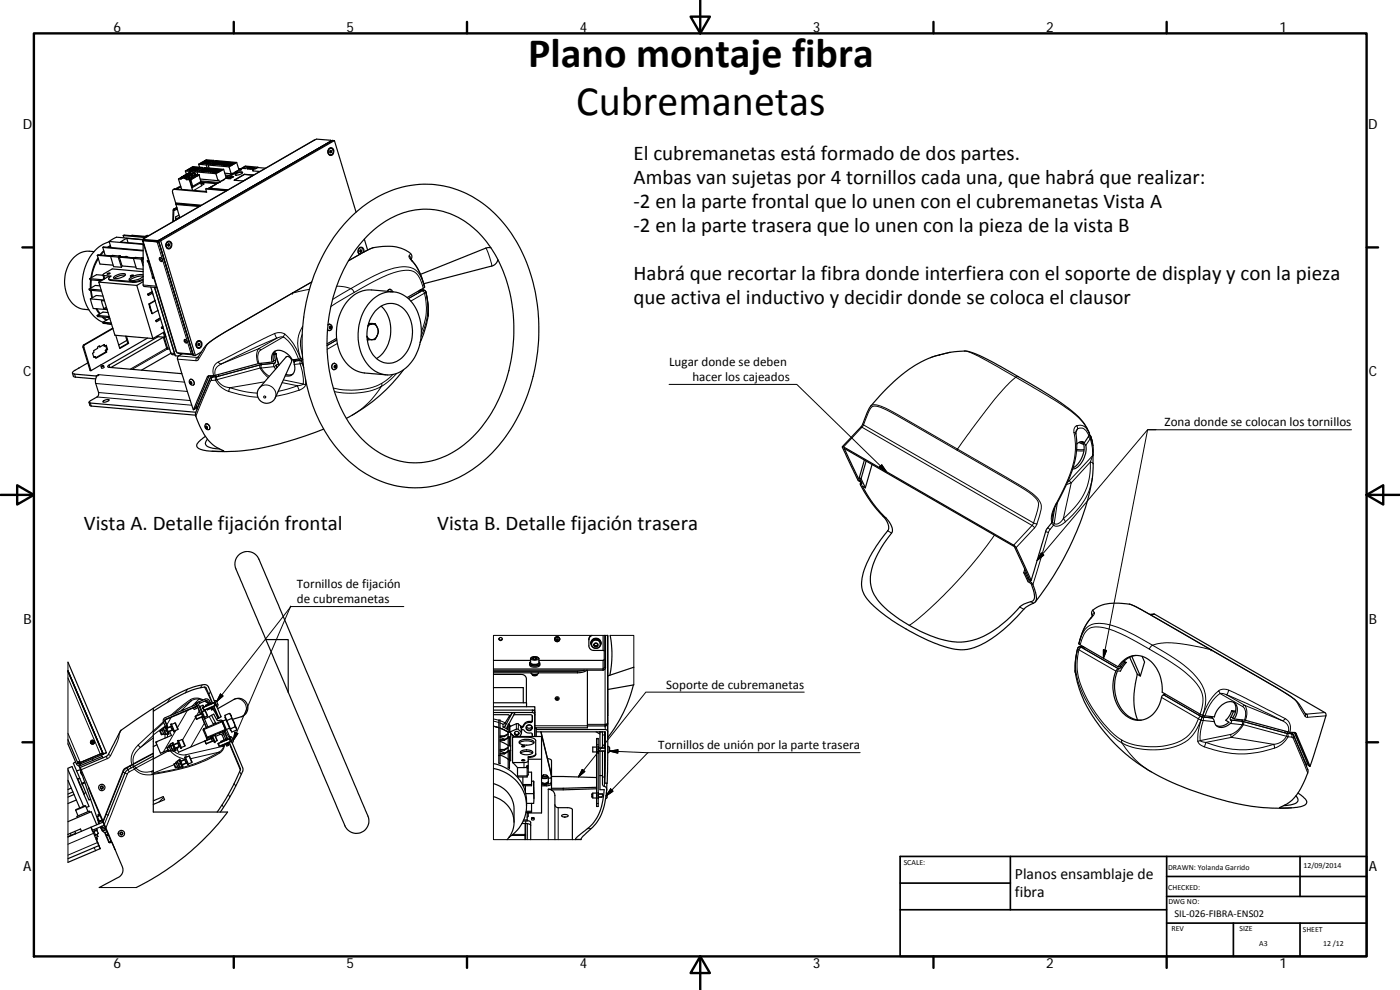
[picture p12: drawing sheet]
<svg xmlns="http://www.w3.org/2000/svg" width="420mm" height="297mm" viewBox="0 0 420 297" stroke-linecap="round" stroke-linejoin="round" font-family="sans-serif">
<defs><g id="words">
<g font-size="12.6">
<text x="158.5" y="20">Plano montaje fibra</text>
<text x="173" y="34.4">Cubremanetas</text>
</g>
<g font-size="6.3">
<text x="190.1" y="48">El cubremanetas está formado de dos partes.</text>
<text x="190.1" y="55.2">Ambas van sujetas por 4 tornillos cada una, que habrá que realizar:</text>
<text x="190.1" y="62.4">‐2 en la parte frontal que lo unen con el cubremanetas Vista A</text>
<text x="190.1" y="69.6">‐2 en la parte trasera que lo unen con la pieza de la vista B</text>
<text x="190.1" y="83.9">Habrá que recortar la fibra donde interfiera con el soporte de display y con la pieza</text>
<text x="190.1" y="91.2">que activa el inductivo y decidir donde se coloca el clausor</text>
<text x="25.1" y="159.1">Vista A. Detalle fijación frontal</text>
<text x="131.2" y="159">Vista B. Detalle fijación trasera</text>
</g>
<g font-size="4.7">
<text x="304.6" y="263.9">Planos ensamblaje de</text>
<text x="304.6" y="269.3">fibra</text>
</g>
<g font-size="4.2">
<text x="34" y="9.6">6</text>
<text x="104" y="9.6">5</text>
<text x="174" y="9.6">4</text>
<text x="244" y="9.6">3</text>
<text x="314" y="9.6">2</text>
<text x="384" y="9.6">1</text>
<text x="6.8" y="38.7">D</text>
<text x="410.6" y="38.7">D</text>
<text x="7" y="112.9">C</text>
<text x="410.8" y="112.9">C</text>
<text x="7" y="187.1">B</text>
<text x="410.8" y="187.1">B</text>
<text x="7" y="261.3">A</text>
<text x="410.8" y="261.3">A</text>
<text x="34" y="290.4">6</text>
<text x="104" y="290.4">5</text>
<text x="174" y="290.4">4</text>
<text x="244" y="290.4">3</text>
<text x="314" y="290.4">2</text>
<text x="384" y="290.4">1</text>
</g>
<g font-size="3.9">
<text x="200.8" y="109.8">Lugar donde se deben</text>
<text x="207.8" y="114.3">hacer los cajeados</text>
<text x="349.5" y="127.9">Zona donde se colocan los tornillos</text>
<text x="89.1" y="176.4">Tornillos de fijación</text>
<text x="89.1" y="180.9">de cubremanetas</text>
<text x="199.9" y="206.6">Soporte de cubremanetas</text>
<text x="197.6" y="224.7">Tornillos de unión por la parte trasera</text>
</g>
<text font-size="3.1" x="352.5" y="275.2">SIL‐026‐FIBRA‐ENS02</text>
<g font-size="2.4">
<text x="271.2" y="259.7">SCALE:</text>
<text x="350.6" y="260.9">DRAWN: Yolanda Garrido</text>
<text x="391.2" y="260.6">12/09/2014</text>
<text x="350.6" y="267">CHECKED:</text>
<text x="350.6" y="271.4">DWG NO:</text>
<text x="351.6" y="279.3">REV</text>
<text x="372" y="279.4">SIZE</text>
<text x="391" y="279.5">SHEET</text>
<text x="377.9" y="283.8">A3</text>
<text x="397.1" y="283.8">12 /12</text>
</g>
</g></defs>
<g fill="none" stroke="#000" stroke-width=".36">
<path d="M52 56.9l.6-.2 9.4 .8M53 56.5l.5 .1-.3 .1M53 56.5v.1M53.4 56.6l-.6 .1M53.6 53.7l.9 3.1M54.2 55.9l-.6 .3M54.3 56.1l-1.3 .4M54.4 53.2l-.8 .5M54.4 53.2h.1M54.4 53.2v.2M54.4 53.2l.1 .2M54.4 53.4h-.1"/>
<path d="M54.4 53.4l-.3 .2h.2M54.6 53.3v.1M54.6 53.2l.1 .2M54.6 53.2v.1M54.7 53.4h-.3M55.1 52.8h.1M55.1 52.8l-.7 .4M55.1 52.8h.2M55.3 52.7l-.2 .1M55.3 52.7v.1M55.3 52.7h.1M55.3 52.8h.1"/>
<path d="M55.3 52.8l-.7 .4M55.3 52.7l.1 .2M55.3 52.8l.1 .1M55.4 52.9l-.7 .5M55.4 52.9h.2M55.5 53.3v.2M55.5 53.5h.1M55.5 53.3h.1M55.5 53.3l.1 .2M55.5 53.5h.3l.1 .4M55.5 52.7v.2M55.5 52.7l.1 .2"/>
<path d="M55.6 51.3l2.9 .3M55.6 51.3l.3 1M55.7 53.4v.1M55.7 53.5l.2 .4M55.7 53.5l-1.3-.1-.1 .4-.7-.1M55.7 53.3h.1M55.7 53.3v.1M55.8 53.3l.1 .3M55.9 53.9l1.3 .1M56 52.3h.1M56 52.3l-.7 .4M56 52.3l.1 .1"/>
<path d="M56.2 52.9h.1M56.2 52.9l-.7 .4M56.2 52.2l-.2 .1M56.2 52.3l-.1 .1M56.2 52.2l.1 .1M56.2 52.2v.1M56.2 52.3l.1 .2M56.2 52.3h.1M56.2 52.9l.1 .1M56.2 52.3l-.7 .4M56.2 51l.7-.4 .4 .1-.6 .4zM56.3 53h.1"/>
<path d="M56.3 52.3l.2 .1M56.3 52.5l-.7 .4M56.3 52.5h.1M56.4 53.7l.7-.1zM56.4 52.8h.1M56.4 52.2v.2M56.4 52.8v.1M56.4 52.8l.1 .2M56.4 52.9h.1M56.4 52.2h.1M56.4 52.9l-.7 .4M56.4 52.9l.1 .1"/>
<path d="M56.4 52.2l.1 .1M56.5 53l.4 .3-.2 .1M56.5 53l.1 .4M56.5 52.3v.1M56.5 53.1l.2 .3M56.6 52.9v.1M56.6 52.9l.2 .2M56.6 53.4h.1M56.6 53.4l-.6 .4M56.8 51.1l.7-.4h.4l-.7 .4zM56.9 53.8l.7-.2zM56.9 50.6l.1 .3"/>
<path d="M56.9 51.8l-.7 .4M56.9 51.8v.1M57 54.2l.7 2.1M57.1 52.4l-.7 .4M57.1 52.4h.1M57.1 52.4l.1 .1M57.2 54v.2M57.2 54.2l.6 1.7M57.2 54.2l-.3-.1 .9 3M57.2 52l-.7 .3M57.2 52l-.1-.2-.7 .4M57.3 52.3h.1"/>
<path d="M57.3 52.3v.1M57.3 53.1l.7-.1-.4 .3zM57.3 52.4h.1M57.3 52.4l-.7 .4M57.3 52.3l.1 .2M57.3 52.4l.1 .1M57.4 53.6v.1M57.4 52.5l.1 .4M57.4 52.5h.2l.2 .3-.2 .1M57.4 51.1l.6-.4 .5 .1-.7 .4zM57.4 53.7l-.2 .1M57.4 53.7h.1"/>
<path d="M57.4 52.6h.1M57.5 52.6l.1 .3M57.5 50.7l.1 .2M57.5 52.3v.2M57.5 52.3h.1M57.5 52.9l-.6 .4M57.5 52.9h.1M57.6 52.3l.1 .3M57.7 50.2l-.5 .2 .9-.2h-.3v.2M57.8 53.3l.7-.2zM57.8 50.2v.2M57.8 55.9l-.1 .4"/>
<path d="M57.8 51.9l-.6 .1M57.9 51.2l1.1-.4-.6 .4zM58 50.7l.1 .3M58.1 52l-.8 .3M58.2 52.6l.7-.1-.2 .2zM58.3 51.9h.1M58.3 51.9l-.8 .4M58.3 53.1v.1M58.3 53.2l-.2 .1M58.3 51.9l.1 .5M58.3 52l.3 .3M58.3 53.2h.1"/>
<path d="M58.3 52.1l.1 .3M58.3 50.2l.4 .1-.9 .2 .5-.3M58.4 50.4l-.1-.2v.3M58.4 52.4l-.6 .4M58.5 51.6l.2 .8M58.5 51.2l.7-.4h.4l-.7 .5zM58.6 52.3l-.1 .1M58.6 52.3l1.2 .2M58.6 50.8l.1 .2M58.7 52.8l.4-.3 .3 .1zM58.8 50.3l-.4 .2 .9-.2-.4-.1 .1 .3M58.9 50.2v.3"/>
<path d="M59.1 51.6l.3 .8M59.1 51.6l5.7 .5M59.1 52.5l.1 .2M59.2 52.7l-.2 .1M59.2 52.7h.1M59.2 50.8l.1 .3M59.4 50.3l-.5 .3h.5l.4-.3h-.3l.1 .2M59.5 50.3v.3M59.6 49.3l.3 .9M59.6 49.3l2.3 .2M59.7 51.3l.7-.4 .4 .1-.6 .4zM59.8 52.5l-2.6 1.5"/>
<path d="M59.8 52.5l.5 2-2.5 1.4M60.1 50.3l.3 .1-.9 .2 .5-.2M60.1 53.7l5.3 .5M60.1 50.6l-.1-.2v.2M60.2 54.7l.3 1.1M60.2 49l1.1-.4-.6 .4zM60.2 54.7l4.8 .4M60.3 55.1h.9l-.7 .5M60.3 51.4l.7-.4h.4l-.7 .4zM60.3 55.1h.6l.2 .1M60.4 50.9l.1 .3M60.8 50.2l-2.3 1.4"/>
<path d="M60.8 50.2l-2.9-.2-2.3 1.3M60.8 50.2l.1 .4M60.8 49l.7-.4 .4 .1zM60.9 51.4l.6-.4 .5 .1-.7 .4zM60.9 48.6l.1 .3M61 51l.1 .2M61.2 50.5h-.1M61.2 50.5h.4l-.9 .3 .4-.3 .1 .3M61.2 50.5l.1 .2M61.4 49.1l.7-.4h.4l-.7 .4zM61.4 51.5l.7-.4h.4l-.6 .4zM61.5 48.6l.1 .3"/>
<path d="M61.5 51l.1 .3M61.7 48.1l.1 .3M61.7 48.1l-.5 .3h.5l.4-.3h-.3v.2M61.7 50.5l-.4 .3 .9-.3h-.4l.1 .2M61.7 56.7l6.3 .6M61.8 48.1h-.1M61.8 50.5v.3M61.9 49.5l.3 .9M62 49.1l.6-.4 .4 .1zM62 51.5l.7-.4 .4 .1-.7 .4zM62.1 48.7v.2M62.1 51.1l.1 .2"/>
<path d="M62.2 48.2l.1 .2M62.2 48.2l-.4 .2 .4 .1 .5-.3h-.4l.1 .2M62.3 48.2h-.1M62.4 50.5l.3 .1-.8 .2 .4-.2M62.5 50.8l-.2-.2 .1 .2M62.5 49.5l.2 .9M62.5 49.5l6.2 .6M62.6 51.6l1.1-.4-.7 .4zM62.6 56.6l5.6 .5M62.6 48.7l.1 .3M62.7 51.1v.3M62.8 48.2l-.4 .3 .9-.3h-.4l.1 .2"/>
<path d="M62.9 50.6l-.5 .3h.5l.4-.2-.3-.1v.2M62.9 48.2v.3M63 50.6v.3M63.1 49.2l.7-.4 .4 .1zM63.2 51.6l.6-.4 .5 .1-.7 .4zM63.3 51.2v.2M63.4 48.3l-.4 .2 .8-.2h-.3l.1 .2M63.4 56.1l-1 .5-.7 .1 .3 1-9.7-.9a.68 .68 0 0 0-.5 1.1l.9 3M63.4 50.7l-.4 .2 .9-.2h-.4l.1 .2M63.5 56l-.1 .1M63.5 48.3v.2M63.5 50.7v.2"/>
<path d="M63.7 49.3l.6-.4h.5l-.7 .4zM63.7 56l-.8 .5 5.5 .5M63.7 56l-1.1 .6 5.7 .5M63.7 56l-.7 .5M63.7 51.7l1.1-.4-.7 .4zM63.8 48.8v.3M63.8 51.2l.1 .3M64 50.7l-.4 .3h.4l.4-.2-.3-.1 .1 .2M64 50.7l.1 .3M64.1 50.7h-.1M64.2 48.1l-2.3-.1-2.3 1.3M64.2 48.1l.1 .4"/>
<path d="M64.2 48.1l-2.3 1.4M64.2 49.3l.7-.4 .4 .1-.6 .4zM64.3 51.7l.6-.4 .5 .1zM64.3 48.9l.1 .2M64.4 51.3l.1 .2M64.5 48.4l-.4 .2 .9-.2h-.4l.1 .2M64.5 48.4l.1 .2M64.6 50.8l-.5 .2 .5 .1 .4-.3h-.3l.1 .2M64.6 48.4h-.1M64.7 55.4l.1-.1-1.4 .7M64.7 55.3l-.8 .5M64.7 50.8v.2"/>
<path d="M64.7 55.3l.1 .1M64.8 49.4l.7-.4h.4l-.7 .4zM64.8 52.1l.6 2.1M64.9 51.8l.6-.4h.4l-.6 .4zM64.9 48.9l.1 .3M64.9 51.3l.1 .3M65.1 48.4l-.4 .3h.4l.4-.3h-.3l.1 .2M65.1 50.8l-.4 .3h.5l.4-.3h-.4l.1 .2M65.2 48.4v.3M65.2 50.8v.3M65.3 54.9l-5-.4-.2 .4-2.4 1.4M65.4 49.4l.6-.4 .5 .1-.7 .3z"/>
<path d="M65.4 54.2l.3-.2 .2 .7M65.5 49v.2M65.5 51.4l.1 .2M65.7 48.5l-.5 .2 .9-.2h-.3v.2M65.7 50.9l.1 .2M65.7 50.9l-.4 .2 .4 .1 .5-.3-.4-.1 .1 .3M65.8 48.5v.2M65.8 50.8l-.1 .1M65.9 49.4l.7-.3h.4l-.7 .4zM65.9 54.6l-1.2 .7M66 54.6l-.8 .4M66 54.6h.1"/>
<path d="M66 49l.1 .3M66.3 50.9l-.5 .3h.5l.4-.3h-.3l.1 .2M66.3 48.5h-.1M66.3 48.5l.4 .1-.9 .2 .4-.3 .1 .3M66.3 48.5l.1 .2M66.4 50.9l-.1 .3M66.5 49.5l.7-.4h.4l-.7 .5zM66.6 49.1l.1 .2M66.8 48.6l-.5 .3 .9-.3h-.3l.1 .2M66.9 48.6v.3M67.1 49.6l.6-.4h.5l-.7 .4zM67.1 50.8l.8 2.7"/>
<path d="M67.1 50.8l-5.7-.5-2.3 1.3M67.1 50.8l-2.3 1.3M67.2 49.1l.1 .3M67.2 53.8l.1 .1M67.2 53.8l-.7 .5M67.4 53.8l-.2 .1M67.4 53.8l-1.5 .7M67.5 52l1.9 .2M67.5 48.6h.3l-.9 .3 .5-.3M67.6 48.8l-.2-.2v.3M67.7 49.6l.6-.4 .4 .1-.6 .4zM67.7 52.7l.8 .1"/>
<path d="M67.7 53.5h.2M67.7 53.5l-.5 .3M67.7 49.2l.1 .2M67.9 48.7l-.4 .2 .4 .1 .5-.3-.4-.1 .1 .3M68 48.6v.3M68.1 53.5l1-.6 1 .1-1 .6zM68.2 49.7l.7-.4h.4l-.7 .4zM68.3 49.2l.1 .3M68.4 53.2l-.6 .3M68.4 53.2l-.5 .3M68.5 48.7l-.4 .3h.4l.4-.3h-.3l.1 .2M68.6 52.7l-.8 .5h.6"/>
<path d="M68.6 48.7v.3M68.7 50.1l.7 2.1M68.8 49.7l.7-.4 .4 .1-.7 .4zM68.9 49.3l.1 .2M69.1 52.9l.1 .2M69.2 53.2h.6M69.2 53.1l.7 .1M69.2 48.7l.3 .1-.9 .2 .5-.2M69.2 53.1l-.8 .5M69.2 53.2l-.7 .4M69.2 53.1v.1M69.2 49l-.1-.2v.2"/>
<path d="M69.4 59.6l29.9-17.4-4.3-.5-.8 .4-51 29.4M69.4 52.2l.2-.2v.2M69.5 49.3v.3M69.6 48.8l-.4 .3h.4l.5-.2-.3-.1v.2M69.8 48.8l-.1 .3M69.9 52l-.5 .3h.5M69.9 52.4l-.5-.1-.8 .4M69.9 52.3l-.8 .5-.5-.1M70.2 48.9l-.4 .2 .4 .1 .5-.3h-.4l.1 .2M70.3 48.9v.2M70.6 52.2l1-.5a.8 .8 0 0 1 1.2 .1l-1 .6a.8 .8 0 0 1-1.2-.1zM70.6 51.6h.6"/>
<path d="M70.7 51.6h.5M70.7 51.6l-.8 .4M71 48.7l-6.2-.5-2.3 1.3M71 48.7l.7 2.3M71 48.7l-2.3 1.4M71.2 51.6l-.7 .5-.6-.1M71.6 50.6l.6 .1M71.7 50.8h.3M71.9 50.8l.6 .1M71.9 50.8l-.7 .5M72.5 50.9l-.8 .4h-.6l-.5 .3M72.7 50.5l.8-.5 1 .1-.9 .5z"/>
<path d="M72.8 51.9a1.6 1.6 0 0 0-2.1 .6M73.5 50h.1M73.5 50l-.8 .5M73.5 50l1 .1M74.2 50.6l.9-.4zM74.7 50.7l.9-.4zM74.9 50.2v.1M74.9 50.3l-.6 .3M74.9 50.3h.1M75.4 50.2v.1M75.5 50.3l-.8 .4M75.6 50.8l.9-.5z"/>
<path d="M75.9 50.3h.1M75.9 50.3l-.7 .4M75.9 50.3h.2l-.9 .4M76 52.6l-3 1.7-2.7-.2M76 52.6l-2.7-.3-3 1.8M76 50.3l-.8 .4M76 52.6l-2.6-.3-3.1 1.8M76 51l-.2 .2M76 51l-.2 .2 .2 .1 2 .2M76.3 50.3l.1 .1M76.5 50.4l-.8 .4M76.5 50.5l-.7 .4 .2 .1"/>
<path d="M76.5 50.5v.1M76.5 50.5l.2 .1M77.4 50.2l-3.8-.4-1.7 1M77.4 50.3l-.7 .3M79.7 50.5l-2.4-.2-1.4 .7M98.8 44.7a.86 .86 0 0 1 1.1 .2 .86 .86 0 0 1-.1 1.2 .81 .81 0 0 1-1.1 .2 .81 .81 0 0 1-.2-1.2zM98.8 44.6a.97 .97 0 0 1 1.3 .1 .97 .97 0 0 1 0 1.3 .92 .92 0 0 1-1.3 .5 .92 .92 0 0 1-.4-1.3zM99.1 45.2l.4 .1M99.2 45.6l-.1 .1M99.2 45.3v.3l.3 .1M99.3 44.5a1.03 1.03 0 0 0-.9 .9 1.03 1.03 0 0 0 .8 1.1M99.4 42.2v.1"/>
<path d="M99.5 45.3l-.2-.2-.3 .5 .2 .2 .3-.1M99.5 45.3v.4M99.7 42.1l-52.1 30.1M99.7 42.1h.1M99.7 42.1l-52.1 30.1 .6 .1M99.7 42.1l.7 .1M100.4 42.2l6.5 21.4M100.4 42.2l-52.2 30.1M28.2 75.5a7.2 7.2 0 0 0-8.4 5.9 9.4 9.4 0 0 0 3.4 10.7l1.5 .6 2 .2M29.2 76.6l.8 2.6 4 .4M29.2 76.6l4 .3M29.2 76.6l.3-.1 4 .3"/>
<path d="M29.4 77.3a16.1 16.1 0 0 0-2.1 6.1M29.5 77.6a15.2 15.2 0 0 0-2 5.7M30.8 74.2l.7 2.4 2 .2M30.8 74.2l.3-.1 11.9 1M30.8 74.2l12.2 1.1M31.1 75.2l-1.1 1.3M31.2 75.4l-.9 1.1M32.8 72.5l10.3 .8M32.8 72.5l.5 1.8M32.8 72.6a12.2 12.2 0 0 0-8 10.6 13.3 13.3 0 0 0 4.9 12.9l1.2 .6M33.1 73.7l-.8 .5M33.2 73.9l-.6 .3"/>
<path d="M33.2 76.9l.5-.3 2.3 .2 .1 .2M33.2 76.9l.9 3.1 2.4 .2M35.5 77.1l1 3.1M35.8 77.2l.8 2.6 4.2 .4M36 76.8l.1-.1 .1 .3M36 76.8l-.5 .3-2.3-.2M36.1 76.7l-.5 .1M36.2 77l1.2 .1M36.6 79.8l-.1 .4M37 70.7l.2-.2 6.7 .6M37 70.7l6.7 .6M37 70.7l.2 .7"/>
<path d="M38 71.5l-1.8 1.1 6.9 .6M38.1 77l.1 .2M38.1 77l-.7 .1M38.1 77l-.4 .2M38.2 77.2h.1M39.4 70.7l4.2 .2M40 77.5l.9 3.1 2.1 .2M40 77.5l2.3 .2 .6-.3v.2M40.3 77.4l-4.2-.4-.3 .2 4.2 .3M42.3 77.7l.7 2.1M42.6 77.8l.4 1M42.8 77.4h.2"/>
<path d="M42.8 71.9l-7.8-.7-2.2 1.3M42.8 72.4l10 33.1 .3 .4 4.7 .3M42.8 71.9l-4.8-.4 .4 1.3M42.9 77.4l-2.3-.2-.6 .3M42.9 77.6l-.3 .2h.4M42.9 77.6h.1M42.9 72.2l4.2 .4M42.9 72.2l.1 .3-.2-.1M42.9 72.2h.1M42.9 72.2l-.1 .2M42.9 77.3l-.5 .1M43.1 71.6v.1"/>
<path d="M43.1 71.6l.2-.1-.5 .3M43.1 73.5l-.1 .1M43.2 73.5l-.2 .2v11.8l.3 .5 3.7 .3M43.6 70.9l.6 .1M43.6 70.9l.1 .2M44.5 78.2l.1 .2M44.6 78.4h.1M44.6 78.4l-.3 .1M44.6 78.2h-.4l.1 .3h.4M44.7 70.7l-.6-.1-.5 .3M47.6 72.2l10.4 34.4 .6 .1M47.6 72.2l10.4 34.4z"/>
<path d="M47.6 72.5h-.5M47.9 72l-.9 .2-4.2-.4 .1 .4 4.2 .3M47.9 77.3a.67 .67 0 0 1 .7 .4 .67 .67 0 0 1-.2 .8 .86 .86 0 0 1-.5-1.2zM48.1 77.3l.2 .8 .4 .2M48.2 72.3l10.4 34.4M50.2 72.7a.93 .93 0 0 1 1.3 .6 .93 .93 0 0 1-.8 1.2 .97 .97 0 0 1-.9-.7 .97 .97 0 0 1 .4-1.1zM50.2 72.6a.99 .99 0 0 1 1.3 .2 .99 .99 0 0 1-.1 1.3 .88 .88 0 0 1-1.1 .5 .88 .88 0 0 1-.5-1.1zM50.5 73.3h.3M50.5 73.3l.1 .3h.3M50.6 73.6l-.2 .2M50.7 72.5a1.03 1.03 0 0 0-.9 1 1.03 1.03 0 0 0 .7 1M50.8 73.3l-.2-.1-.3 .2 .1 .3"/>
<path d="M50.8 73.3l.1 .3M50.9 73.6l-.2 .3-.3-.2M52.7 60.9l.1 .2 7.4 .6M52.7 60.9l7.7 .7M52.8 61.1l1.1 4.2M53.1 62.2l-1 .6M53.1 62.5l-1.1 .4-.2 3.6M53.2 62.7l-1 .5-.1 3.2M53.7 64.5l-1 .6v1M53.9 65.2l-.9 .5-.1 .2M105.3 65.1a30.6 30.6 0 0 1 30.5-8.6 35.6 35.6 0 0 1 21.5 20.5 56.2 56.2 0 0 1-6.9 55.8 33.2 33.2 0 0 1-26.7 13.5 31.8 31.8 0 0 1-25.8-16.3 55.6 55.6 0 0 1-3.2-48.5 47.7 47.7 0 0 1 10.6-16.4zM107.5 75.7l.5 .6a.97 .97 0 0 1-.5-1.3 .97 .97 0 0 1 1.2-.5l.3 .6-.1 .7"/>
<path d="M108.1 75.1l.4 .1M108.2 75.5l-.1 .1M108.2 75.2v.3h.3M108.3 74.3h.1M108.5 75.2l-.2-.2-.3 .5 .2 .2 .3-.2M108.5 75.2v.3M109.2 75.6a.98 .98 0 0 0-.8-1.4 .98 .98 0 0 0-.9 1.3l.4 .8M109.3 71.8l1 3.2M110 71a23.6 23.6 0 0 1 22.3-7.7 27.1 27.1 0 0 1 17.4 15.2 48.7 48.7 0 0 1-5.7 50.3 25.3 25.3 0 0 1-20.8 10 24.7 24.7 0 0 1-18.9-12.7 48.4 48.4 0 0 1-1.9-43.6 40.9 40.9 0 0 1 7.6-11.5zM123.3 77.7v.1a17.3 17.3 0 0 1 4.1 8.3l-5.2 3.2M123.4 77.9l.2-1a2.32 2.32 0 0 0-1.8-1.8 14.8 14.8 0 0 0-14.3 1.5l-2.9 1.6M147.3 74.3l-1.5 .1-19.6 7.9"/>
<path d="M149.4 77.9l-.4 1-1.1 .9-20.7 5.3M26.7 86.7l3.7 .3M26.7 86.7l.1 .4 3.7 .3M26.9 83.6l.1 .3 3.4 .3M26.9 83.6l4 .3M27.1 89.7l.9 2.9 4.2 .3M27.1 89.7l4.2 .3M27.2 87.1l.4 2.3M27.2 83.9l-.1 2.6M27.4 87.1l.3 2.2M27.4 84l-.1 2.4M28.8 92.6l1.1 1.6"/>
<path d="M29.1 92.6l.9 1.5M29.2 94.6l3.6 .4M29.2 94.6l.1 .4 3.6 .3M29.6 84.6l4.9 16 11.4 1M29.6 84.6l11.5 1M30 85.8l-1.4-.2-1.9 1.1M30.6 95.1l1.3 1M30.9 96.7l2.5 .2M30.9 96.7l.1 .3 2.5 .2M30.9 82.6l-1.9-.2-2.1 1.2M30.9 82.5l.4 1.2M30.9 88.8l-2-.1-1.8 1"/>
<path d="M31 83.7h.2M31 83.7v.2M31 95.1l1.1 .9M31.2 92.6l.9 .1M31.2 83.6l-.2 .1M31.4 90.3l-1-.1 .8 2.4M31.9 92.2l-.7 .4M32.1 82.2l.2-.1a.41 .41 0 0 1 .3-.3 .41 .41 0 0 1 .4 .2l-.6 .3zM32.2 97.1l1.3 .2M32.4 93.8l-1.5-.2-1.7 1M32.6 83.6l.2 .4 .5 .1 6.8 .6 2.9-.7M33 95.6l-2.1 1.1"/>
<path d="M33 83.1l-.5-.1-2.9 1.6M33.8 98.4l-8.9 5.3v.4l2.1 7.1h.3M33.9 98.6l-8.7 5.1 2.1 7.5 16.9-9.7M34.2 83.1l1.8-.9a1.34 1.34 0 0 1 1.6 .2 3.7 3.7 0 0 1-3.5 1zM37.5 82.6l-1.5 .1-1.7 .9M39.1 82.7l.9-.2-.6 .4zM41.1 85.6l4.8 16M43 84.5l-1.9 1.1M43 82.5a4.3 4.3 0 0 0-4.3 1.4 4 4 0 0 0 4-.7l.3-.2M43 81.5l-9.3-.8-2.8 1.8 .1 .2 2.3 .1-.4 .4a.41 .41 0 0 0-.3 .5 .41 .41 0 0 0 .6 .2l6.8 .6 3-.7M43 82.9l-1.7 .1-1.6 .5-.8 .6M44.3 88.3l.3 .3-.1-.3"/>
<path d="M44.3 88.3h.2M44.7 91.2l.4 1.5 .6 1.4-.8-2.9M44.7 91.2h.2M45.2 86.1l4.5 14.7M45.7 87.5l-1.4 .8M45.7 87.6l-1.2 .7M45.8 87.9l-1.2 .7M46 83.1v.2M46 83.3h.1M46 83.3l-.2 .1M46.1 83.1h-.4l.1 .3 .4 .1M46.4 89.9l.1 .3"/>
<path d="M46.5 90.2h.1M46.5 90.2l-1.8 1M46.5 90.3l-1.6 .9M46.7 96.2l.3 .3-.1-.3M46.7 96.2h.2M47.4 93.1v.2M47.4 93.1l-1.7 1M48.1 95.4l-1.4 .8M48.1 95.5l-1.2 .7M48.2 95.8l-1.2 .7M48.4 98.2l.3 .4-.1-.4M48.4 98.2h.2"/>
<path d="M48.9 98l-.5 .2M48.9 98.1l-.3 .1M49 98.4l-.3 .2M49 99.8l.4 1.4M49.3 99.6l.5 1.3M49.3 99.6l-3.4 2M93.6 84.6l-24.5 14.1a26.5 26.5 0 0 0-7.5 5.2l-2.2 3.3M98.4 97.5a.88 .88 0 0 1 1.3 .8 .88 .88 0 0 1-1.4 .6M99.1 97.9l.2 .1v.6h-.3zM99.1 97.9v.1M99.3 98h-.2l.1 .3M99.5 98.3l-.4 .3"/>
<path d="M110.6 97.2h1.1l-.7 .2-.6 .6M110.6 97.1h2M111.4 90.2a8 8 0 0 1 13.5 2.4 15.1 15.1 0 0 1-3.6 18.2 7.9 7.9 0 0 1-12.2-3.4 15.5 15.5 0 0 1 2.3-17.2zM112.6 97.1l.7 1.2M112.6 97.1l-.9 .1 .8 .2 .8 .9M112.7 93.3a5.8 5.8 0 0 1 10.1 1.7 10.6 10.6 0 0 1-3.7 13.4 6.1 6.1 0 0 1-8.4-4.4 11.4 11.4 0 0 1 2-10.7zM113.3 98.3a2.13 2.13 0 0 1-.1 2.4M113.3 98.3l.2 1.4-.3 1M114.4 91.9a10.6 10.6 0 0 1-1.4 15.7M116.3 87.4a.78 .78 0 0 1 .8-.6 .78 .78 0 0 1 .7 .7M117.2 87.5h.1M117.2 87.5h.3z"/>
<path d="M118 87.5l-6.5-.5a9.5 9.5 0 0 0-9 6.2 14.6 14.6 0 0 0 2.6 16.8l1.7 1.2 1.9 .6 7.2 .7M126 87.1h.1M126.2 87l1.4 .2a18.9 18.9 0 0 1 .9 7.4M128.5 94.2a27.7 27.7 0 0 1-2.4 8.6M21.7 112l.3 .9 .5 .2 6.2 .6M23.6 110.5h.1M23.6 110.5l-1.1 .6a.63 .63 0 0 0-.6 .4 .63 .63 0 0 0 .1 .7l6.9 .6M26.3 108.9l-2.7 1.6M28.1 105.2l1.2-.7-.1-.4 .7-.4 .1 .4 1.3-.7 .2 .5 .4-.3 .4 1.3-.4 .2 .1 .5-3.2 1.9-.2-.5-.4 .3-.4-1.3 .4-.3zM28.6 107l-.5 .1M28.9 112.8l.7-.4a2.3 2.3 0 0 0-.9 2.7l.9 2.7-.1 .8-.4 .5-2.3 1.4-.1 .3 .2 .1 31.9 2.8M28.9 112.8l.1 .3"/>
<path d="M29.7 103.8l.3 .3M30.4 110l.1 .5M30.4 109.9l.6-.1zM30.4 109.9v.1M31 109.7l-.1 .3h-.5M31.1 109.8l.1 .4M31.1 103.5l.1 .3 .3 .1M31.6 105.1l.2 .5M31.6 105.1h.3M31.7 103.7l.4 1.1M32 105.6h-.2l-3.1 1.8M32.1 104.8l-.5 .3"/>
<path d="M32.1 104.8l.2 .1M34.7 100.6l1.3 4 2.6-1.6-.6-2.1M37.7 100.9l.7 2.1M38.1 102.1l-2.5 1.4M38.4 103h.2M38.4 103l-2.5 1.4M47.1 100.9l2.3 .3M47.5 101l-14.9 8.6-.3 .4 22.3 2.1M49 101.2l1.2 3.6 .1-.4M49.1 101.2l-15.8 9.1M49.3 101.2l1 3.2M49.7 100.8l1.6 5.3 .4 .3 .8 .1"/>
<path d="M49.8 101l-.4 .2M50.3 104.4h.1M51.3 106l-8.8 5.1M52.4 106.2l-6-20 6.2 20.5 .9 .1M53.5 105.9l4.4 .5M54.1 106.1l.1 .3M54.7 106.2l-1.2 .6-.2 1 4.7 15.2M55.4 101.9a.6 .6 0 0 1 .7 .3 .6 .6 0 0 1-.2 .7 .76 .76 0 0 1-.5-1zM55.6 101.8l.1 .6 .4 .4M56.9 114a.94 .94 0 0 1 1.2 .4 .94 .94 0 0 1-.2 1.2l-.4-.1-.6-.5-.1-.5zM57 114.7l.2-.2 .3 .6-.2 .1zM57.2 113.8h-.1"/>
<path d="M57.2 114.6l-.2 .1M57.3 114.6v.3M57.3 114.9l.2 .1M57.3 114.9l-.2 .1M59.2 102.4a.99 .99 0 0 1 1.3 .2 .99 .99 0 0 1 0 1.3 .88 .88 0 0 1-1.2 .6 .88 .88 0 0 1-.5-1.2zM59.2 102.6a.93 .93 0 0 1 1.3 .6 .93 .93 0 0 1-.8 1.1 .99 .99 0 0 1-.8-.7 .99 .99 0 0 1 .3-1zM59.5 103.1h.1M59.6 103.1v.4h.3M59.6 103.1l.3 .1M59.6 103.5l-.1 .1M59.7 102.4a1.01 1.01 0 0 0-.9 .9 1.01 1.01 0 0 0 .8 1M59.7 102.4h.1"/>
<path d="M59.9 103.2l-.2-.2-.3 .2v.3l.3 .2 .2-.2M59.9 103.2v.3M60.4 105.6l-1.8 1.1M63.6 113.2l-.6 .4-4.3 10.3v.8l.5 1.5a14.5 14.5 0 0 0 7 8.7l1 .4-.2 .1a14.3 14.3 0 0 1-7.6-1 1.28 1.28 0 0 1 .5-2.1l1.7-1.4M82.5 105.5l.2 .6M82.5 106.4l.2 2.1-.4 .6a1.21 1.21 0 0 0 .4 1.6M82.5 106.4h-.5M82.6 105.3a2.98 2.98 0 0 0-.5 3.1l-.4 .2-4.2 .5-12.9 3.5-2.1 .2-4.5 10.2 .6-.3 4.2-9.9M82.9 106.1l.1 1.2 .6 1.8M82.9 106.1l-.4 .3M82.9 106.1l-.8 .1M83 107.1l.5 1.7"/>
<path d="M83.6 109.1l.1 .5M83.6 109.1l-.9 .6 .4 .6-.2-.8M85.9 107.1a1.25 1.25 0 0 1 1.6 1.5l-4.9 10.8a2.83 2.83 0 0 1-4.1 1.1 2.83 2.83 0 0 1-.6-4.1zM87.9 112.3l-1 .2-1.1-.2M88 107.9l.3 .9M88.1 108l.2 .7M88.4 107.9l.1 .5M88.8 107.9l-.5 .9v.4a2.41 2.41 0 0 1-.2 2.7 2.41 2.41 0 0 1-2.5 .9M90.8 107.4l-1 .4-2.1 .2a4.6 4.6 0 0 0-5-2.7 2.69 2.69 0 0 0-1 3.3M99.9 109.2a.85 .85 0 0 1 1.1 .3 .85 .85 0 0 1-.2 1.1 .85 .85 0 0 1-1.2-.1v-.7zM100.5 109.7h.3l-.1 .6-.4-.3zM100.5 109.7h.1"/>
<path d="M100.8 109.7h-.2l.1 .3M100.9 110l-.4 .3M101 101.5l-2.8 1.7M110.2 101.9l.3 .1M111.6 101.9l-1-.3-.5-.7 .4 1.1M111.6 101.9l-1.1 .1M113.2 100.7l-.7 1.2h-.9M113.2 100.7l-.8 1-.8 .2M121.1 111a50.2 50.2 0 0 1-17.2 14.5M26.7 120.8l.3 .9 .4 .1 31.3 2.8M30.9 120.4l.9-.4 .9-.1a1.19 1.19 0 0 1-1.5 .8h-.3zM58.9 121.9l.2 .9"/>
<path d="M61.7 128l.3-.1 .2 .6-.5-.3zM61.8 127.2a.97 .97 0 0 0-.2 1.2 .97 .97 0 0 0 1.2 .4M61.8 127.2h.1M62 128.1l.2 .3-.2 .1M62 128l-.3 .2M62.2 127.1a1.22 1.22 0 0 1 .6 1.7M62.3 131.8a1.39 1.39 0 0 0-.6 1.6 1.39 1.39 0 0 0 1.4 .9l2.8 .4M62.8 128.8h.1M97.1 128.8a83.3 83.3 0 0 1-29.7 6.7l-3.8-.1M259.4 138l-1.5 5.3M259.9 138.3l-1.5 5.3M261.7 139.4l-2 6.9"/>
<path d="M323 129.3l-.1 .1a27 27 0 0 1-.3 8.8 57 57 0 0 1-6.2 14.5l-.6 2M324 132.7l.1 .2 1.1 .5a7.1 7.1 0 0 1-3.2 6.9M324.4 132.5a2.23 2.23 0 0 1 1.5 3.2 6.3 6.3 0 0 1-3.7 5h-.3M324.8 132.5l.6 .3 1.6-2.3a2.85 2.85 0 0 0-.8-2.2 24.8 24.8 0 0 0-8.6-8 241.7 241.7 0 0 0-24.7-14.1l-.5-.2a7.9 7.9 0 0 0-5.1-.5 30.4 30.4 0 0 0-19 9l-4.1 4.1a14.8 14.8 0 0 0-4 5.2l-1.7 4.1-5.7 6.1M325.4 132.8a1.55 1.55 0 0 0-2.2 .4M327 130.4a14.1 14.1 0 0 1 1 7.8 51.4 51.4 0 0 1-4.9 21.3 93.4 93.4 0 0 1-12.4 21.1M257.9 143.3l.5 .3M257.9 143.3l.8 1.8-.5 .1a39.1 39.1 0 0 0 7.7 10.8l.5 .9a2.7 2.7 0 0 1-1 3.6 28.5 28.5 0 0 0-6.8 14.1 8.5 8.5 0 0 0 3.6 7.2 63 63 0 0 0 23.8 12.9 14.7 14.7 0 0 0 11.7-3.1 60.8 60.8 0 0 0 10.3-9.5l.6-.4a3.6 3.6 0 0 0 2.4-1.8l-.2-2-.9-2.6-1.3-1.4-.8-1.8M258.1 144.5l-4.7-10 51.1 29.5 4.4 9.9 .6 .3 4.4-15.1 2-2.6 .6-4.1M258.2 144.1l-.1 .4-.5-.3-4.8-10.2 51.5 29.6 .7 .7 4.5 9.9M258.4 144.4l-.2 .8M258.4 143.6l1.3 2.7"/>
<path d="M259.7 146.3l-.9-.5a40.6 40.6 0 0 0 8.1 10.8l.5 .9a2.58 2.58 0 0 1-.7 3.6 21.9 21.9 0 0 0-5.5 13.4 13.6 13.6 0 0 0 6.3 9.5l5.1 3.5a32.1 32.1 0 0 0 15.9 5.2 22.2 22.2 0 0 0 13.7-6.6l3.8-4a9.8 9.8 0 0 1 3.8-1.7 3.2 3.2 0 0 0 .3-3.4l-.3-.9a2.01 2.01 0 0 0-1.3-1.6l-1.2-2.7M74 165.5a3.9 3.9 0 0 0-2.8 6.2l8.6 20.2M74.5 165.5a5.1 5.1 0 0 1 4 4l30.2 71.4a15.6 15.6 0 0 1 2 5.8 3.8 3.8 0 0 1-3.7 3.3 3.8 3.8 0 0 1-3.9-3.2l-16.6-39.1M307.6 170.8l-.3 1M307.9 171.6l-.1 .5-.5-.3M20.4 198.7l11.5 27.1M79.8 191.9h6.7v15.8M79.8 191.9l6.7 15.8M148.1 198.1h11.1M149.7 191.7a.51 .51 0 0 0 .5 .4 .51 .51 0 0 0 .5-.4M159 199.1a2.08 2.08 0 0 0 2.9 .4l.1-.4M159 198.8a1.26 1.26 0 0 0 1.8 1l.7-.2 .5-.4"/>
<path d="M159 198.8h.2M159 198.8h.1M159.2 198.5l-.2 .3M159.4 197.4l.9-.4 1.1 .3 .3 .3v1.2a1.86 1.86 0 0 1-2.5 0zM160.1 197.2v.5M160.9 197.2v.5l.3-.2-.3-.3h-.8l-.3 .3 .3 .2h.8M161.7 198.5l.2 .1a.68 .68 0 0 1-1 .8h-.2a1.46 1.46 0 0 1-1.7-.6M162 198.8v.8a2.23 2.23 0 0 1-3 0v-.4M166.5 191.8a.71 .71 0 0 0 .7 .7 .71 .71 0 0 0 .7-.7M166.5 191.8a.71 .71 0 0 1 .7-.7 .71 .71 0 0 1 .7 .7M166.5 191.8h.1M167 191.8l.2-.1 .3 .4-.3 .1z"/>
<path d="M167 192l.2 .2M167.2 192.2h.1M167.2 191l.6 .2 .2 .6M167.2 191l.2 .1M167.2 191v.1M167.3 191.1a.72 .72 0 0 0-.7 .9 .72 .72 0 0 0 1.1 .4 .72 .72 0 0 0-.1-1.2l-.2-.1M167.3 191.1a.65 .65 0 0 0-.9 .7M167.3 191.1v.1M167.4 191.1v.1M167.5 192l-.3 .2M167.9 191.8h.1M176.7 191.9v1.9a1.41 1.41 0 0 0 1.5 1.4l3.1 .1"/>
<path d="M177.4 193.3a1.48 1.48 0 0 1 1.5-1.7 1.48 1.48 0 0 1 1.4 1.7M177.4 190.6l-.4 .4-.3 .9M177.7 190.6l-.6 .5-.4 .8M178.3 193.2l.5-.2 .6 .2v.6l-.6 .2-.5-.2zM178.3 193.6l.5 .2M178.8 193.8v.2M178.9 191.7l.3 .2M178.9 191.7a1.42 1.42 0 0 1 1.4 1.5M178.9 191.7v.1M179 191.8a1.22 1.22 0 0 0-1.6 1.2M179 191.8v.2M179 191.8a1.41 1.41 0 0 0-1.5 1.6 1.41 1.41 0 0 0 1.8 1.2 1.41 1.41 0 0 0 .9-1.9l-.3-.5-.7-.3"/>
<path d="M179.2 191.9v.1M179.4 193.6l-.6 .2M180.3 193a1.49 1.49 0 0 0-1.5-1.5 1.49 1.49 0 0 0-1.4 1.7M181.3 190.7v9.6M181.3 197.8l-.3 .3h-19.3M181.7 190.6v9.7M182.4 190.6v24.2M182.4 190.6v26.5M183.1 190.6a31.5 31.5 0 0 1-.1 12M325 194l-1.4 .2a19.3 19.3 0 0 0-.9 7.4M325.2 194.1h.1M327.8 184.8l-.2-.8a1.88 1.88 0 0 1 1.5-1.7l.4-.2a15.6 15.6 0 0 1 10.9-.3l42.6 24.4a21.5 21.5 0 0 1 6.8 5l2 3"/>
<path d="M327.9 184.7v.1a17.5 17.5 0 0 0-4.1 8.4l11.8 6.9M337.2 198.5l.4 .3M337.3 198.4l.7 .4M337.6 198.8h.4M337.6 198.8l-1.5 1.8-.9 .3a11.5 11.5 0 0 0 3.2 14.2 6.2 6.2 0 0 0 9.3-3.1l1-3.2 1-.6M338 198.8l-1.7 2.6-.9-.1a11.6 11.6 0 0 0 3.8 13.9l1.6 .7 1.7 .2M339 197.2l2.3 5.1M339.7 196.9l2.5 5.9-.9-.5M340.8 196.7a6.8 6.8 0 0 0-4.8 3.4h-.4M342.8 196.9l.7 1.7-1.3 4.2M345 184.3h1.5l51.3 29.7 .2 .5-.2 .8-4.6 14.7M20.4 201.3l10.6 25"/>
<path d="M20.4 201.5l10.4 24.4-.7 .3M46 212.5l-9.8 6.7-3.9 7.5-8.2 3.6 6.8 16.1M46 212.5v13.5M48.1 219.3l.5 1.1M48.6 218.8l.4-.1 .7 1.5-.5 .2zM48.7 219l-.6 .3M49.1 218.5l.4 .9M49.1 218.5l-.1 .2M49.5 219.4l.4 .9M49.5 218.3h.2M49.5 218.3l-.4 .2M49.5 218.3l.4 .9"/>
<path d="M49.6 218l.2-.1 1 2.3-.3 .1zM49.9 219.2l.4 .9M49.9 219.2l-.4 .2M50.4 219.9l-.1 .2M50.9 219.5l.5 1.2-4.7 2 1.5 3.3 2.2-.9M51.2 217.3l.2-.1 .6 1.3a.82 .82 0 0 1 .2 1.1zM51.2 218l.5 1.1M51.4 217.9l-1.4 .6M51.5 217.4l1.2-.4 .7 1.8-1.1 .5M51.9 219l-1.4 .6M54.7 213.7l.1 .1M55.1 213l-.6 .2"/>
<path d="M55.3 213.4v.1M58.1 212.4l-8.6 3.6 .9 2.3M58.7 214.9l.3 .9M58.7 212.1l.2 .5-.6 .3-.2-.5M58.7 212.1l-.6 .3M58.8 210.9l.2 .4M58.8 211l-.2 .5M59 211.3l.2 .5M59 211.3l-9.6 4.1-.3 .4-.1 .6 .6 1.6M59.2 211.8l-9.6 4.1-.1 .4 .8 2.1M59.2 211.8v.1M59.2 211.9l1 2.3"/>
<path d="M59.2 211.9l-.5 .2M59.3 210.9h-.5M59.8 212l.2-.1 .7 1.6M60 212l.9-.4 .3 .5M60.5 214.1l.3 .9M60.6 215.1l1.3 3.2M60.6 214l-1.9 .9M60.7 213.5a.73 .73 0 0 0 .2 1.1l.3 .7M60.7 213.5l.7 1.8M60.9 212.4l.4 .7M60.9 212.3v.1M60.9 212.2l.4 .9"/>
<path d="M60.9 212.2v.1M61.1 214.9l-2.1 .9M61.1 218.7l-.1 .3 .9 2.3 .4 .1M61.1 218.7l1.2 2.7M61.2 215.3h.2h-.2M61.2 215.3l1.2 2.8M61.4 215.3h-.1M61.4 215.3h.1M61.5 213.3l.8 1.5-.9 .4M61.5 213.3l-.8 .3M61.6 213l-.1 .3M61.7 211.7l-.8 .5"/>
<path d="M62.2 212.8v.1M62.7 211.2l-1 .5M62.7 211.2h.1M62.7 211.2l-.4-.8-.2-.2-2.3 .9-.2 .4 .9 2.1M62.8 211.1h.1M62.8 211.1l-.1 .1M63.2 211l-.4-.1v.2M63.2 211l-.5 .2M63.2 211l.1 .2M63.2 211l-.6-1-.8-.3-2.3 1-.4 .5 .1 .7M63.3 212.5h.1M63.3 212.5l-1.1 .4"/>
<path d="M63.3 212.5v.1M63.3 211.2l.5-.2-2-4.7a10.9 10.9 0 0 0-5.9 1.5l-4.3 2.2-5.6 3.4M63.4 212.5h.1M63.4 212.5h-.1M63.5 214.6l-2.1 1.1M63.5 214.6l.6-.3 .9 1.6a.94 .94 0 0 0 1.3 .2l.6 .2M63.5 214.6l1.3 2.5M63.7 212.1l.2 .3-.2-.1M63.7 212.3l-.1 .3-.2-.1M63.7 212.3l.1 .1M63.8 212.4l-.5 .2M63.8 212.4l.1 .4-.4 .2-.2-.4"/>
<path d="M64.2 210.8l.4 1M64.2 211.9l1.5 3.5M64.3 210.3l.2 .4M64.3 210.3l-1.7-4.1a1.72 1.72 0 0 0-2.5-.6 45.5 45.5 0 0 0-14.1 6.9M64.4 210.2l.6 .3M64.4 210.2l-.1 .1M64.4 210.7l-3.5 1.5M64.5 210.7l.6 1.3M64.5 210.7h-.1M64.7 216.8l-.7 .4M64.9 211.6h.1M64.9 211.6l-3.6 1.5"/>
<path d="M65 210.5l.4 1-.3 .5M65.1 212l1.2 3.1-.6 .3M65.3 212.6l4.9-2.7a2.83 2.83 0 0 1 4 1.3 2.83 2.83 0 0 1-1.8 3.9l-2.6 .7M65.7 215.4l-.7 .4M65.8 219.9l.5-.1 .6 .2 .9 2M66.6 216.3h.3M66.6 216.3l-5.5 2.4M66.6 216.3l1.1 2.8M66.9 216.3l1 2.6M67.3 219.3l1.1 2.5M67.7 215.2l.3 1.2 1.2 2.8 .1-.1M67.7 219.1l-5.4 2.3"/>
<path d="M67.8 215.9l-.9 .4M67.9 218.9l-.2 .2M68 218.9l.9 2.2M68.8 214.1l-1.4 .6 1.7 4M68.8 214.1l.5 .6M68.9 218.5l-1 .4M69.3 214.7l.2 .9M69.3 214.7l.9 2M69.5 215.6l-1.4 .6M69.5 215.6l.7 1.1M70.2 216.7l.3 1.4M70.2 216.7l.7 1.8"/>
<path d="M70.5 218.1l-1.4 .6M70.5 218.1l.4 .4M70.9 218.5l.1 .6-1.4 .5-.5-.9M70.9 218.5l.1 .4M148.1 200.7h32.9M148.1 201.1h32.9M148.1 213.1l12.1 .1 .3 .6v7.2M148.1 217.9l1.6 .4M148.1 202.4h8.4a1.41 1.41 0 0 1 1.5 1.3v7.2M148.1 206.3h8.9v4.6M148.1 212h12.4v1.1h-.6M148.1 210.9h9.9"/>
<path d="M148.1 213.8h5.7M149.7 216h.4v13.1l-.4-.1zM150.1 218.5l2.4 1.2v-2.4h.4v2.4l2.1-.9a1.47 1.47 0 0 1 1.5 1.2l-.5 1M151.6 216.9l-.7 .4M151.6 216.9h.1M152.3 218l.1 .1M152.9 214.8l-1.3 2.1M153.8 213.8l-.9 1.4v-.5l-.4-.3h-4.4M153.8 213.8l-2.2 4.2-.6 .1 1.3 .7-.2-.4 .4-.8M153.8 213.8h.1M154.1 213.8l.4 .2-1.8 3.3M154.1 213.8h5.7l.5 .2 .2 .5"/>
<path d="M154.1 213.8h-.3M154.2 214.5h5.2l.4 .4v1.4l-.2 .4a2.46 2.46 0 0 0-2.7 1.5l-.7-.1 .4 .6-.1 1.3M154.4 220a.68 .68 0 0 0 .7 .5 .68 .68 0 0 0 .6-.5M154.5 219.7a.59 .59 0 0 0 .6 .7 .59 .59 0 0 0 .6-.7M156.5 219a.81 .81 0 0 1 1.2 .6l.5 .3 1.4 .1 .2 1M158 218.1a.95 .95 0 0 0 1.6 0M158 210.9v1.1M159.4 201.9a1.41 1.41 0 0 0 2.2 0M159.7 202.3a.88 .88 0 0 0 1.5 0M159.8 214.8l-.2 1.6a2.43 2.43 0 0 0-2.8 1.5l-.4 .1-.8-.8-.5-.1-2.2 1M159.8 202.5l.5 .3 .9-.3M160.5 213.1v.6"/>
<path d="M160.9 218.9l21.2 .1 .3 .5v1.8l-.2 13.7h-.7l.1-9.6M160.9 219.6h20.7l-.1 15.4M160.9 218.4l-.4 .1M160.9 218.5v2.5M162.3 219.6l3.1 13M162.4 219.6l3 12.7M167 209.5l.2-.1 .3 .4-.3 .1zM167.2 209.9h.1M175.4 201.1l-2.1 .3h-25.2M176.1 201.1l-1.3 .6-1.5 .2h-25.2M176.3 201.1v17.3h-15.8M178.9 219.6l1.2 .6"/>
<path d="M180.1 219.7v4.7M180.8 219.6v4.8M181 200.7v.4M181.3 200.3l-.3 .4M181.3 200.3h.4M181.6 217.3l.8-.2v.3h-.4M181.6 217.4l.4-.1v.4h-.4M181.6 217.3v.5h-5.3M181.6 219.6v4.8M181.7 200.3l-.2 .5-.5 .3M182.4 214.8h.1M182.4 215.1v6.6"/>
<path d="M190.1 205.5a41.3 41.3 0 0 1-7.7 15.8M190.2 200.2l-7.8 2.6M190.2 205.5l-7.8 1.4M322.7 201.2a35.5 35.5 0 0 0 8.9 18.7 52.9 52.9 0 0 0 22.9 16l9.6 3.3a64.4 64.4 0 0 0 23.5 3.2M335.6 200.1a6.3 6.3 0 0 1 11.1-.1 12 12 0 0 1 2.1 7.7l11.7 6.8 1 .3 3 .3a5.4 5.4 0 0 1 5.4-4.5 2.85 2.85 0 0 1 1 4.3l-.5 .8M341.3 202.3a23 23 0 0 0 .1 13.7M369.6 213.2l1.2 .2M369.6 213.2l-.5 1.4-1.2 1.5 .9 .6a3.6 3.6 0 0 1-3.8 1M369.6 213.2l.5 .3M370.1 213.5l-.9 2 .2 .5a.6 .6 0 0 1-.1 1.1 3.1 3.1 0 0 1-4.5 .4l-.5-1.6-.8-.9M370.1 213.5l.7 .1M370.3 210.8a3.9 3.9 0 0 1-.4 4.6l.5 .3a40.1 40.1 0 0 1 9.7 2.1l6.9 1.9 1.8 .2 4.4 10.1-.6-.3-4.2-9.9"/>
<path d="M20.4 230.9l4.7 11M20.4 234.1l3.5 8.3M20.4 223.2l2.6 6.2 .5 .3h.7M20.4 222l2.9 6.7 .3-.1M20.4 230.5l1.2-.5 5.1 11.9-.8 .4M21.4 236.5l-1 .4M21.9 237.6l-1.5 .7M22.2 238.4l-1.8 .8M22.7 228.6l-.7 .4 1 2.3M23 231.3l1.6 3.7M23.3 228.7l.4 .4h.6l-.7 .1zM23.3 233.6h-.1"/>
<path d="M23.3 233.6l2 4.6M23.3 233.6h.7M23.6 228.6l.5 .2M23.6 228.6l.3-.2 .2 .4M24.1 228.8l6.7-2.8 .1 .3-6.6 2.8M24.1 228.8l.2 .3M24.1 230.9l-1.1 .4M24.2 229.7l-.4 .2 5.7 16.8M24.3 231.4l-.1 .4 .5 .7M24.6 235l.1 .2M24.7 235.2l2 4.9 .5-.3M25 228.4h.1"/>
<path d="M25.3 238.2l-.1 .1M25.4 234.7l-.8 .3M25.5 234.9l-.8 .3M25.7 237.7l-.4 .5M26.6 236.2l6.7 16.3 .4 .5M27.5 222.2v.1M27.5 222.2h.1M27.5 222.2a.57 .57 0 0 1 .8 .7 .57 .57 0 0 1-1 .3 .57 .57 0 0 1 .2-1M27.5 222.2l.1 .1M27.6 222.5h.2l.1 .3-.2 .1zM30.4 235.9l.4 .1 .1 .4-.2 .2-.4-.1zM30.5 226.5l.2 .5"/>
<path d="M30.7 227l-6.5 2.7M30.7 227l.2 .4M31 226.3h.1M31.9 225.8l-.9 .5M31.9 225.8l-.9 .4-10.6-25 10.6 25.1M31.9 225.8h.1M46 226l-8.9 4.9-6.2 15.5M46 226.8v16.8h22.3a77.2 77.2 0 0 1-27.4 22.7M46 226v.8M46 226.8l-8.1 4.6-5.5 13.2M47.1 223.4l-1.1 .6M49.2 220.2l-.6 .2"/>
<path d="M49.7 220.2l.2 .1M50.2 224.2l.5 1.2M50.2 224.2l.3 1.1M50.3 220.1l-.4 .2M50.5 225.3l-4.5 2.4M50.5 225.3l.2 .1M50.7 223.8l.4-.2 .6 1.6-.4 .2zM50.8 224l-.6 .2M51.1 223.3v.3M51.1 223.3l.2 .5M51.2 225.1l-.5 .3M51.3 223.8l.5 1.1"/>
<path d="M51.6 223.1l.2 .2M51.6 223.1l-.5 .2M51.6 223.1l.2 .5M51.7 222.9l.2-.1 1 2.3-.3 .1zM51.7 225.2l.3 .2M51.8 223.6l.4 1.1M51.8 223.6l-.5 .2M51.8 224.9l.2 .5M52.2 224.7l.3 .5M52.2 224.7l-.4 .2M52.3 229.2l.5 1.1M52.5 225.2l-.5 .2"/>
<path d="M52.5 224.9v.3M52.8 228.7l.4-.1 .7 1.5-.5 .2zM52.9 228.9l-.6 .3M53.3 222.2h.2l1 2.3h-.3zM53.3 228.4l.4 .9M53.3 228.4l-.1 .1M53.3 222.9l.5 1.2M53.3 230.1l-.5 .2M53.5 222.8l-1.4 .6M53.6 222.3l1.1-.4 .8 1.7v.2l-1.1 .5M53.7 229.3l.4 .9M53.7 228.2l.4 .9"/>
<path d="M53.7 228.2h.2M53.7 228.2l-.4 .2M53.8 227.9l.2-.1 1 2.3a.77 .77 0 0 1-.7-.9zM53.9 230.1l.2 .1M54 224l-1.4 .6M54.1 229.1l.4 .9M54.1 229.1l-.4 .2M54.5 230l-.4 .2M54.6 229.8l-.1 .2M55.4 227.2l.2-.1 .5 1.3a.79 .79 0 0 1 .3 1.1zM55.4 227.9l.5 1.1M55.6 227.8l-1.4 .6"/>
<path d="M55.7 227.3l1.1-.5 .6 1.2 .2 .7-1.1 .5M56.1 228.9l-1.4 .6M61.5 222.3l-7.9 3.4-.6-1.3M61.6 222.3l.3 .9M62.8 221.7l-.2-.4-.6 .3 .2 .4M63.1 221.1l.2 .4M63.4 221.5l.3 .9M63.6 220.9h.1M63.7 221.3v.1M63.7 221.4l-2.1 .9M63.8 220.9l.7-.3 .2 .4 .5 1.2-.7 .3M64.1 222.3h.1"/>
<path d="M64.1 222.3l-2.2 .9M64.3 222.7l.2-.1-.2 .1M64.5 222.6h-.1M64.5 222.6l-.7-1.8a.77 .77 0 0 0 .2 1.1l.3 .8M64.7 220.9l1.5-.6 .3 .1 .9 1.8M65.5 223l.4 .9M67.3 222l-1 .4v.3M67.8 223.1v.1M67.8 221.7v.1M67.8 221.7l-.1 .1M67.8 221.8l.1 .2M67.9 223.4l-1.1 .4-.1-.2"/>
<path d="M68.2 222.9l.3 .7-.4 .2-.3-.6M68.3 222.9l.1 .3M68.3 223.2h.1M68.4 223.1l.1 .2M68.4 223.1v.1M68.4 223.2v.1M68.4 223.3h.1M68.8 221.6l.3 .9M68.8 222.7l3.4 8.2-3.5 7.2-3.5 5.5M68.9 221.1l.2 .3M69 221l-.1 .1M69 221a1.31 1.31 0 0 1 .9 1.6l-.3 .2"/>
<path d="M69.1 221.4l.5 1.4M69.1 221.4l-3.6 1.6M69.5 222.5l-3.6 1.4M69.6 222.8l3.3 8a57.8 57.8 0 0 1-6.8 12.8M148.1 239a7.8 7.8 0 0 1 4.1 12.9M148.1 229.1a11.8 11.8 0 0 1 9.9 12.7M148.1 235.1a8.2 8.2 0 0 1 6.2 7.7v3.9M148.1 230.6a11.3 11.3 0 0 1 7.7 17.8l-1.7 1.8-1.3 1M149.7 226.7h.4M150.1 221h1.3M150.1 220.8h1.3M150.1 221.9h1.3"/>
<path d="M150.1 222.1h1.3M150.1 225.1h1.3M150.1 224.9h1.3M150.1 226.2h1.3M150.1 221.2l1.4 .6M150.1 225.3l1.4 .7M150.1 222.4l2.4 1.2M150.1 226.5l2.4 1.3M151.4 220.8v.2M151.4 221.9v.2M151.4 224.9v.2M152.5 221h.8"/>
<path d="M152.5 225.1h.8M152.5 225.4l-1.1 .6h-1.3M152.5 220.1l-1.1 .7M152.5 220.3l-1.1 .7M152.5 224.2l-1.1 .7M152.5 224.4l-1.1 .7M152.5 221.3l-1.1 .6M152.5 225.3h.4v5.3l-.4-.3zM152.5 227.9h.4M152.5 223.8v-2.6h.4v2.6M153.3 221v-1.3h-.8v1.7l-1.1 .7M153.3 225.1v-1.3h-.8v1.8l-1.1 .6v-.2"/>
<path d="M153.3 220.2l.9 .8M153.3 220.1l1 .9M153.3 225.1v3.2l-.4-.3M153.3 221v2.8M153.8 228.8l1.5 1.5v2.5l.3 .3h2.6v-2.9h-.2M154.1 221.2v-.2h8.4v22.9h-4M155.3 232.8h2.9M155.9 222.9a4.1 4.1 0 0 1 4.3 0M155.9 222.4a4 4 0 0 1 4.3 .1 1.42 1.42 0 0 1-1.8 1.1h-.7a1.42 1.42 0 0 1-1.9-1.1zM156.2 226l1.5-.5h1l1.1 .5M156.2 225.5l.9-.4 1.3-.1a1.18 1.18 0 0 1 1.5 .9 2.99 2.99 0 0 1-3.7-.1zM156.5 228.1l.2-.1a.45 .45 0 0 1 .8 .2l-.6 .1z"/>
<path d="M156.6 223.8h.1a.45 .45 0 0 1 .5-.1 .45 .45 0 0 1 .3 .3l-.2 .1a.42 .42 0 0 1-.4 .1 .42 .42 0 0 1-.3-.4zM156.9 233.1v2.3M156.9 235.4h2.6M157.7 235.8v1.9M157.8 238.1h2.4M158 229.9v.3M158 230.2l-2.7 .1M158.4 229.9h-.4l.4-.2v.9h-.2M158.5 227.8h4M158.5 228.3l-.8 .5h-3.9M158.5 231.7h1v4.1h-2.5l-.1-.4M158.5 227.3a2.15 2.15 0 0 0 2.3-.9v-4.2a2.37 2.37 0 0 0-2.7-1h-4.3v7.6"/>
<path d="M159.5 234.4h.7M159.8 220.3v.7M160.2 234.4v.2M160.2 238.1v2.9h-2.2M160.2 234.4v3.7M160.2 236.4v3.2M160.8 226.2a2.2 2.2 0 0 1-2.3 .8v5.4l-.3 .3M162.5 234.8l.4 .2M162.5 235.3h1.4a1.53 1.53 0 0 0 1.5-.6 1.05 1.05 0 0 1-1.5 1.1h-1.4M162.8 232.8l-.3 .1M162.8 232.9v.4M162.8 233a.54 .54 0 0 0 .3 .5 .54 .54 0 0 0 .5 0"/>
<path d="M162.9 235l.4 .2M162.9 235h1.1l-.4 .2M162.9 235h-.4M163 232.6l.2-.1a.54 .54 0 0 1 .9 .3l-.3 .1a.58 .58 0 0 1-.8-.3zM163 232.6l-.2 .1a.77 .77 0 0 0 1.4 0l-.1-.1M163.3 235.6h.3M163.5 235.5v.2M164.3 233.2v-.3l.1 .1a.45 .45 0 0 1 0 .5 .45 .45 0 0 1-.6 .1l-1.3-.2M164.3 227.6l.8 .2 .4 .4v8.8l13.5-.3M164.6 234.6v.4M164.6 233.2v1.4M164.6 234.6l-.6 .4h.4"/>
<path d="M164.6 234.5v.5l-1.1 .2-1-.2M165.3 231.7l.1 .9M165.4 232.6v.9h-.8M165.4 233.5v1.2M165.5 236.8h-1a1.93 1.93 0 0 1 2 1.9v13.2M165.5 236.5h3.5M165.5 233l13.5 .3M169 236.5v.5M177.7 238.2h.2M177.7 238.2v1M177.7 239.2h.2M179 221.6h.5v20.4h-.5z"/>
<path d="M179 236.2l-10 .3M179 238h-1.1v1.4h1.1M179 224.2h-1.1v1.4h1.1M179.5 238.6h.1M179.5 239.4h.1M179.5 239.4l.1 .1M179.5 225.6h.1M179.6 239.5h.1M179.6 224.8v.1M179.6 224.7v.1M179.6 237.8l-.1 .1M179.6 238.5l-.1 .1"/>
<path d="M179.6 225.6v.1M179.6 224l-.1 .1M179.6 238.2h1.2M179.6 239.2h1.1M179.6 238.5v.2M179.6 237.9l-.1 1.6M179.6 239.4h.1M179.6 224.1l-.1 1.6M179.6 225.6h.1M179.6 224.7h.1M179.6 225.4h2M179.6 224.4h2"/>
<path d="M180.1 225.4v11.5h1.2a16.4 16.4 0 0 1-4.4 11.3l-1.4 1.1a7 7 0 0 0-2.8 2.6M180.8 232.7v2.7l.6 .6a.91 .91 0 0 1 .7 1M180.8 225.4v7.3h-.7M182 237.8a1.44 1.44 0 0 1-.3 1.8M182.1 237a16.6 16.6 0 0 1-4.7 11.6l-.2 .3a9.1 9.1 0 0 0-2.8 3M182.1 235v2M182.4 223.9a1.09 1.09 0 0 1 0 1.9M387.7 220.2l.6 .6 4.3 10.3a19.3 19.3 0 0 1-5.8 9.8l-2.8 1.5a13.7 13.7 0 0 0 7.7-1l.2-.1a1.18 1.18 0 0 0-.5-1.9l-1.8-1.5M388.9 238.8a1.39 1.39 0 0 1 .6 1.6 1.39 1.39 0 0 1-1.4 .9l-2.8 .4M392.3 228.9l-.2 .9M20.4 251.1l6.9-2.9 2.4 5.5M20.4 246.5l7-3 1.6 4"/>
<path d="M22.5 249.4l.1 .8M22.9 240l-2.5 1.1M24.4 249.4l-.2-.7-3.8 1.6M26.4 243.5l-.7-1.6-.3-.1-2.6 1.2 .6 1.8M26.9 243.8l-.1-.4-.5 .1-3.2 1.4 .2 .4M28.2 249.6l.4 .8M28.4 250.8l.8-.4 .2 .6-.8 .3M28.6 250.4l-.3 .2M28.6 249.2h.5M29 251.9l1 2.8M29 251.2l.2 .5M29 248.6l.1 .4-1.2 .5"/>
<path d="M29.1 249.2l-1.2 .4M29.1 249.2l.4 .8M29.2 251.7l-.4 .1M29.2 251.7l-.3 .3M29.5 244.5l.1 .4M29.5 250l-.3 .3-.6 .1M29.5 250l-.3 .4M29.6 246.8l-.1 .2 .2 .1M29.7 253.7l-9.3 3.9M29.7 253.7l.3 1-9.6 4M29.8 246.4h.2l-.2 .2M29.8 244.2l-.3 .3"/>
<path d="M29.8 246.4v.2M29.9 244.3l-.4 .2M30 244.7l-.8 .3 .6 1.4M30.1 248.1l.2 .4 .4-.2M30.6 247.9l.2 .4M30.6 246.1l-.6 .3h.2M30.7 246.1l-.2 .2M30.7 246.2l-1.2 .5 .2 .5M30.8 248.3l-.5 .3 .2 .3 1.1-.5M30.8 249.2a.8 .8 0 0 0 1.3 .4M30.9 246.7l-3.6 1.5 .4 .9 2.9-1.2M30.9 246.4l5.4 12.7a2.72 2.72 0 0 1-.7 4.1l-5.8 3.1"/>
<path d="M31.3 247.6l-.7 .3M31.4 249.8l1.2 2.9M31.5 248.1l-.7 .2M31.8 248.8l-1.1 .5-.2-.4M33.3 252.4l-.7 .3M33.5 252.7l-.5 .2-.4-.2M33.7 252.9l.8 2M34.5 254.9h.1M36.1 249.9l.3-.2 .3 .2v.4l-.3 .2-.3-.2zM46 240.3l3-1.3 .4 .9-3.4 1.5M152.9 251.1l-.1 .1M156.6 247.1h1.2"/>
<path d="M157.2 246h1M157.6 247.1l-.1 3.6 .3-.2M157.8 247.1a1.46 1.46 0 0 1 1.5 .6M157.8 247.1v4.8M157.9 243.4h1.6M158.2 246.2l.9 .2 .2 .4v5.1M158.2 243.8v2.5h-1.2M158.4 243.8v.3h-.2M158.5 243.8v1.2l-.3 .2M159.5 245.5v.4M159.5 241v2.8h-1.7M159.6 245.4h.6z"/>
<path d="M159.6 245.4l.2 .2 .5-.1-.1-.1M160.3 245.5v.4M166.5 241.4l.2 .6 .6 .3h3a1.47 1.47 0 0 1 1.5 .6v9M168.6 244.6l.9-.2a.63 .63 0 0 1 1 .5l-1 .3a.59 .59 0 0 1-.6 0 .59 .59 0 0 1-.3-.6z"/>
<circle cx="150.2" cy="191.7" r=".47"/>
<circle cx="178.8" cy="193.2" r="1.3"/>
<circle cx="158.8" cy="218.3" r=".8"/>
<circle cx="158.8" cy="218.4" r=".91"/>
<circle cx="27.8" cy="222.7" r=".63"/>
<circle cx="27.8" cy="222.7" r=".47"/>
<circle cx="30.5" cy="236.3" r=".95"/>
<circle cx="155.1" cy="220" r=".66"/>
<circle cx="32.1" cy="250.5" r=".11"/>
<circle cx="36.4" cy="250.1" r=".95"/>
</g>
<g fill="none" stroke="#000" stroke-width=".3">
<path d="M52.6 56.7l-.3 .1M54.5 53.4h-.1M54.6 53.4h.1M55.1 52.8l-.7 .4M55.1 52.9l-.6 .4M55.3 52.8l-.7 .4M55.4 52.9l-.7 .4M55.5 52.8v.1M55.7 53.5l.1 .1M56 52.3l-.7 .4M56 52.3l-.6 .4M56.2 52.9l-.7 .4"/>
<path d="M56.2 52.3l-.7 .4 .7-.4M56.3 53l-.7 .4M56.3 52.3l-.7 .4M56.4 52.3h.1M56.4 52.9l-.6 .4M56.5 53l-.7 .4M56.6 53l-.1 .1M56.7 53l-.2 .1M56.9 51.8l-.7 .4M57.1 52.4l-.7 .4M57.1 51.8l-.7 .4M57.2 52.5l-.7 .3"/>
<path d="M57.2 51.8l-.7 .4M57.3 52.4l-.6 .4M57.4 52.5l-.7 .4M57.5 52.5l-.1 .1M57.5 53.6l.1 .1M57.6 52.5l-.1 .1M58 51.9l-.7 .4M58 51.9l-.6 .4M58.2 51.9l-.6 .4M58.4 52h-.1M58.4 52l-.1 .1M58.4 53.1l.1 .1"/>
<path d="M59.3 52.6l.1 .1M60.3 54.3l5.4 .4M60.5 55.8l-2.4 1.3M67.6 52.5l1.2 .1M70.3 54v.1M73.2 52.3v.1M73.4 52.3h.1M76 52.5v.1M94.4 42l-51.1 29.5M99.2 42.4h.1M43 72.4h-.2M43 72.5l10 33"/>
<path d="M43.1 71.6h.1M44.6 78.4l-.2 .1 1.4 4.6M47 72.2l.1 .3M47.1 72.6l10.3 33.6M47.2 72.5l-.1 .1M52.4 63l-.2 .2M52.8 61.4l6.9 .6M52.8 61.2l7.2 .6M52.9 65.8l.1 .1M52.9 62.6l.1 .3M53 65.7l.2 .1M53.1 62.3l-.9 .5 .1 .2"/>
<path d="M112.3 74.3l-1.8 .7-5.9 3.3M123.2 76.1l-.4 .7M123.3 77.8l-.1-.6-.4-.4v.5l.8 1M123.8 78.4l-.2-.1 1.1 1.2 1.1 2 1.6 4.6-.4-1.3a5.7 5.7 0 0 0-7.1-4.7l-.8 .2a34.1 34.1 0 0 0-11 4.7l-2.8 1.6 .7 .6 .3 .6 6.9-3.9a17.8 17.8 0 0 1 10.1-2.7 5.2 5.2 0 0 1 3.5 4.4l.2 .9M145.8 74.4l1.2 3.1 .6 2.3M31.2 82.7l.3 .9M33.2 83.9l.1 .2M39.8 84.5v.2M43 85.5l3.9 .4M87.8 87.9l-22.9 13.4a7.6 7.6 0 0 0-4 4.3l-1.3 2.3M87.8 87.9h-.1M90.8 97.9a10.4 10.4 0 0 0-.6 9.7l-2.1-4.3-1-1.4-1.6-1.6"/>
<path d="M92.9 86.8l-5.1 1.1M93.6 84.6l-5.8 3.3M98.3 98.9l.5 .3M98.9 97.3l-.5 .2M101.1 85.9l2.2 .1 2 .6-5.5 3.3M106.3 87.8l-7 4.1M117 87.5l.3-.2 .3 .2M117.1 86.8l-.8 .6M125.6 87.3l.4 .3M126 87.6l-3.4 2 4.1-2.4 .7 .7-4.1 2.4M126.1 87.1h.1M126.1 87l.7 .1"/>
<path d="M126.2 87.1l.2 .2-.4 .3M126.2 87.1h-.2M126.8 87.1h.1M126.8 87.1l.7 .1 .3 .5M126.8 87.1a.53 .53 0 0 1 .7 .1 .53 .53 0 0 1 0 .7h-.1a17.7 17.7 0 0 1-.9 11.7M126.8 87.1l-.1 .1M127.1 87l-.3 .1M127.8 87.7l.6 3.3 .1 3.1M127.8 87.7a19 19 0 0 1-1.4 13.2M127.8 87.6v.1M128.5 94.4v.3M128.5 94.1v.7"/>
<path d="M22.4 112.2l.3 1M24.9 104.1l.3 .1M25.1 103.5h.2M28.7 115.1l27.5 2.4M29.1 119.1l28.5 2.5M29.6 117.8l27.5 2.4M29.6 112.4l25.8 2.3M31.2 110.2l-.7 .3M32.8 109.5l.2 .7M50 104.5l-10.9 6.3M50.3 104.4l.5 .1M50.9 104.8h-.7l-10.5 6"/>
<path d="M51.3 105.9l1.1 .2M53.3 107.8l5.5 .4M53.6 106.8l5.6 .5M56.9 114.5a.4 .4 0 0 1 .6 .2 .4 .4 0 0 1-.2 .6zM57.1 113.8a1.09 1.09 0 0 1 1 1.7M59.2 107.3l.2-.1 .2 .7M59.2 107.3l-.4 .4v.5M59.5 107l-.3 .3M59.6 107.9l-.8 .3M62.7 112.8l-.5 .3M63 113.8l.1 .6-4.3 10.5M63.3 112.8l.1 .4"/>
<path d="M63.3 112.8l-3.6 8.3M63.3 112.8h.1M63.5 113.2l.3-.1-.3 .5v.6M63.5 114.2l-.4 .2M63.9 113.1l-.3 .1M64.6 113.1h-.7M64.7 114.1l-1.2 .1M64.7 114.1a7.3 7.3 0 0 0 4 3.4l.3-1.2M64.9 112.5l-.3 .6M64.9 113.1l-.3 .4 .1 .6M64.9 113.1h-1M65.1 113.1v.8"/>
<path d="M65.1 113.1h-.2M65.1 113.9l-.4 .2M65.1 113.9l1.7 1.8 2.2 .6M65.5 108.6l.4 .5 .6 .1M65.5 108.6a3.3 3.3 0 0 0-1.4 4.2l-.2 .3M65.6 112.3l-.1 .6-.9 .2M66.5 109.2l-1.1 .7a2.56 2.56 0 0 0-.8 2.7M68.7 117.5l1 .3a31.3 31.3 0 0 0 7.7 1.4M69 116.3a32.4 32.4 0 0 0 8.2 1.7M77.5 109.1a4.8 4.8 0 0 1 .1-4.5l-11.1 4.6M77.9 116.4a2.88 2.88 0 0 1 3.5-.4 2.88 2.88 0 0 1 1.2 3.4M78.3 105l-.7-.4 5.5-3.1-7.4 3.2-9.2 4.5"/>
<path d="M78.3 105a3.4 3.4 0 0 0-.6 4.1M78.3 109.4h.1M78.3 109.4l-13.2 3.7M78.3 109v.4M78.4 110.4l1.1 1.5 1.3 1M78.4 110.4l-13.3 3.5M78.6 109.4l-.3 .5 .1 .5M78.6 109.4a.59 .59 0 0 0-.7 .3 .59 .59 0 0 0 .2 .7l1.1 1.6 1.3 1.3M79.4 114.6l-10.4 1.7M82.3 110l-3.9 .4M82.4 100.1a3.1 3.1 0 0 1 3.1 .2M82.4 100.1l-16.9 8.5"/>
<path d="M82.4 100.1l.2 .6a.67 .67 0 0 0 .4 .7 .67 .67 0 0 0 .8-.2l1.3-.1M82.4 109l-3.8 .4M82.5 109l-4.2 .4 .2-.4M82.7 108.1l-.6 .1M84.7 114.8l4.6 .9 1.7-.5M85.1 114l5.9 1.2M85.1 101.1l1.5 1.3 1 1.3 2 4.1M85.1 101.1l-6.8 3.9M85.5 100.3l-.4 .8M89.8 117.1l-3.5 1-3.5 .8M89.8 117.1l-.5-1.4-5.8 1.7M89.9 107.7l-.2 .5 1.2-.4"/>
<path d="M90.1 109.2l.2 .8a13.7 13.7 0 0 1 .7 5.2M90.1 109.2l-1.8 .1M90.3 108.1l-.2 .3v.8M90.3 108.1l-1.7 .2M90.5 108.1l.2 1M90.5 108.1h-.2M90.5 108.1l.5 1.6M90.5 108.1h.1M90.7 100.4l-.5 2.6 .5 3.4M90.7 109.1l-.6 .1M90.7 109.1l.5 1.3M90.8 107.9h.1"/>
<path d="M90.8 107.9l-.3 .2M90.9 107.9h-.1M91 109l-.3 .1M91 115.2l.7 .2M91.7 115.4a2.42 2.42 0 0 1-1.9 1.7M91.7 114v1.4M100.4 117.5a21.9 21.9 0 0 0 14.1-1.6 25.5 25.5 0 0 1-8.9 8.7M100.4 109a.99 .99 0 0 0-.8 .9 .99 .99 0 0 0 .6 1M101.1 102l-2.9 1.7M101.3 103.1l-3.1 1.7M114.5 115a21.3 21.3 0 0 1-14.5 1.4M119 112a19.3 19.3 0 0 1-4.5 3.9 1.68 1.68 0 0 1 1.4-1.7l2-1.9"/>
<path d="M200.8 115.3h38.3l27 26.2M281.9 106.5l-2.7 .8M285.1 105.7l-3.1 .8M289.5 105.3a21.8 21.8 0 0 1 7.1 3.2l8.3 4.7 .7-.2M27.1 120.9l.3 .9M59.7 121.1l.1 .1M59.7 121.1l-.6 1.5M61.7 127.8a.45 .45 0 0 1 .5 .3 .45 .45 0 0 1-.2 .6l-.4-.5zM62.2 127.1l-.4 .1a1.11 1.11 0 0 1 1 1.6M67.1 135.3l-.2 .1M258.4 128.1l.3 .1-5.5 5.9M258.9 127.2l.3 .3"/>
<path d="M259.2 127.5l-.5 .7 51 29.4M259.2 127.5a13.8 13.8 0 0 1 2.4-5.3 2.91 2.91 0 0 1 3.2 .2l3.8 2 18.6 10.6M259.2 127.5l51 29.4-.5 .7M261.3 121.8l.2-.1a3.5 3.5 0 0 1 3.4 .4l4.9 2.5 17.5 10.1M287.3 134.7l14.9 8.6a37.9 37.9 0 0 1 9.1 6.1 4.1 4.1 0 0 1 .8 4.7l-.9 3.1M287.3 134.7l-.1 .3 14.8 8.6a33.4 33.4 0 0 1 9 6.1 3.1 3.1 0 0 1 .3 3.5l-1.1 3.7 1 .3M322.3 129.8a22.8 22.8 0 0 1-2.2 15l-3.2 6.4M322.3 129.8l.6 .4M323.1 135.2l2.2 .1M323.1 134.9h2.2M323.1 127.8l.3 .9M323.1 127.8a2.98 2.98 0 0 1 3.9 2.4"/>
<path d="M323.1 127.8a1.66 1.66 0 0 0-.8 2M323.4 128.7l-.4 .6M323.4 128.7l-.5 1M323.4 128.7a2.27 2.27 0 0 1 3.1 1.5l.3 .5 .6 .4M325.1 132.7l-.1 .2M325.2 132.7l-.2 .2M326.6 131.1l.6 .5-1.4 2M327 130.1a17.6 17.6 0 0 0-7.6-8.1l-14.5-8.8a82.2 82.2 0 0 0-12.6 14.7l-5 6.8M327.3 130.9l.1 .2M327.4 131l.5 1.9M327.4 131.1l.6 2.6M327.4 131.1l-.2 .5 .2 .6a11.8 11.8 0 0 1 .5 4.6"/>
<path d="M327.9 136.8l-6.9 7.4M327.9 136.8l-.7 1.8-5.7 6.3-2.4 10.7M328.1 136.5l-.2 .3M328.1 139.1l-.9-.5a19.1 19.1 0 0 1-7.2 16.2l-.9 .8M347 128.9h-2.6l-13.3 68.6M405.6 128.9h-61.2l-33.2 39.3M258.6 144.8l-.1 .4M263.9 140.1l.7-.7 1.5 2.1zM265.1 155l.8 .4M266.4 159.3l1.2 .6M309.7 157.6l-5.5 6M309.7 157.6l.8 .8"/>
<path d="M310.5 158.4l-5.5 5.9M311.2 157.2l-.7 1.2M313.8 159.5l.9 .2-4.7 15.7M314.4 158.3l.7 .6M315.1 158.9l-.4 .8M315.5 157l.7 .6M315.8 154.7l.1 1.7M316.2 157.6l-1.1 1.3M316.9 151.2l.1 .2M316.9 151.2a7.7 7.7 0 0 0-1.2 5.6M317.3 150.8l-1.1 6.8M319.1 155.6a.8 .8 0 0 1 .5 .8 .8 .8 0 0 1-.6 .8l-1.7 .7-1.1-.3"/>
<path d="M319.1 155.6l-.3 .5a1.95 1.95 0 0 1-3.1 .7M321 144.2l.5 .7-1.4 .5M321 144.2l-.6 .5M327.8 143.5a21.5 21.5 0 0 1-8.1 13.1M74 165.5h.5M298.4 160.6a124.5 124.5 0 0 1-25.5 27M308.7 173.2l-.2 .5M309.3 174.1l-.1 .4M312.5 165.9l.8 .7-2.1 1.6zM20.4 198.7v2.6M87.1 181.9l-17.1 40.3M121.2 182h-33.9l-22.3 28.5"/>
<path d="M159.2 197.6a1.8 1.8 0 0 0 2.5 0M159.4 197.4l.9-.4a.76 .76 0 0 1 1.2 .7l-.8 .2a.98 .98 0 0 1-1.3-.5zM166.5 191.8a.71 .71 0 0 1 .7-.6 .71 .71 0 0 1 .7 .6M177.5 193.3a1.33 1.33 0 0 1 1.4-1.3 1.33 1.33 0 0 1 1.3 1.3M181 190.6v4.6M181 198.1v2.6M182.4 190.6h.1M182.4 190.6h-34.3v27.3M183.1 190.6h7.1v14.9M306 182.1l1.2 .7M309.4 180.5l.8 .5M323.4 194.6a19.7 19.7 0 0 0 2.2 14.9 34.9 34.9 0 0 0 11.1 13.4 25.3 25.3 0 0 0 8.9 8.7"/>
<path d="M323.4 194.6l-.6 3.4-.1 3.1M323.4 194.6l.4 .4M323.8 195a19.3 19.3 0 0 0 2.5 14.9 33.9 33.9 0 0 0 10.3 12.1M323.8 195l11.1 6.4M324.1 194l.3 .1M324.2 193.5a6.7 6.7 0 0 1 3-5.1 11 11 0 0 1 8 1.2l2.8 1.3 6.9 3.9M324.4 194.1l.1 .1M324.4 194.1h.1M324.4 194.1h-.5l-.5 .5M324.4 194.1l-.6 .1-.4 .4M324.5 194.2l11.2 6.5M324.5 194.2l-.7 .8"/>
<path d="M325 194.1h.2M325 194.1h-.2a.42 .42 0 0 0 .3 .4 .42 .42 0 0 0 .5-.2M325.1 194l-.7 .1M327.6 185.3l-1.4 1.7-1 2-1.4 4.2 .4-1.4a5.7 5.7 0 0 1 7.1-4.7l.8 .2a35.5 35.5 0 0 1 11 4.7l2.8 1.6a23 23 0 0 1 11.9 .1l5.6 1.2 22.9 13.4a8.6 8.6 0 0 1 4.2 4.7l1.1 1.9M327.6 185.3l-.2 .1M328 183l.4 .8M328.4 183.8l-.1 .5-.7 1M328.4 183.8l-.4 .4-.1 .6M331.1 195l1 .2-1 2.3zM336.1 200l.4 .2M338.9 181.3l3.7 1.6 20.9 12.1M346.5 184.3l-1.3 .1"/>
<path d="M20.4 201.5v21.7M20.4 203.4l9.7 22.8M36.3 219.1l-1.1 3.4-2 4.2M46 219.3l-4.6 4.3 .7 .7 3.9-2.9M48.7 219.2l-.7 .3M49 216.6l-3 2.8M49.1 216.9l-3.1 2.8M49.5 216.2h.1M49.6 217.9l-3.6 2.6M49.6 216.4l-.1 .1M50 215.7l-.2 .2M50.1 217.5l-.1 .1"/>
<path d="M50.2 218l-.3 .1M50.2 217.7l-.1 .2M50.4 219.9v.1M50.9 215.3l-.2 .2M51.1 209.4l-.8 1.3M51.2 218.1l-1.1 .5M51.4 215.2l-1.3 2.3M51.6 219l-1.1 .5M52.5 216.9l.8 2M52.8 219.1l-3.8 6.5M53.4 214.2l-.2 .2M56.2 213.1l-3 5.2"/>
<path d="M56.2 206.8l-.6 1.1M56.6 212.9l-.2 .2M57.2 209.9l.1 .4-3 3M57.2 209.9l-6 4.7M58.7 215.2l-3.9 6.8M59.8 209.5l1.2 .5M59.8 209.5l-.1 .2h-.3a4.8 4.8 0 0 0-3.3 1.4l-3.9 3.1M59.8 209.5h-1.5l-1.1 .4M59.8 210.5l.2 .5M59.8 213.3l-.8 1.4M60.5 214.2l-1.9 .8M60.7 205.5l-.5 .8"/>
<path d="M60.8 210.1l-1.1-.4-2.1 2.3M60.8 214.9l-1.9 .8M60.9 211.6l.2 .5M60.9 212.3h.1M61.4 217l-4.2 7.1M61.4 210.4l1.2 .8M61.4 206.2l2.3 4.8M61.5 213.1l.7 1.7M61.6 210.3l1.1 .8M62.5 211.3l.2 .2M62.8 215l1.2 2.2M62.9 212.5h.2"/>
<path d="M63.2 207.5l-.5 .8M63.5 212.5l.2 .4M63.9 212.8l1.5 2.8M64.1 212l1.5 3.5-1.8-3.1M64.2 210.9l-3.3 1.5M64.3 211.9v.1M64.4 210.2l.7 1.8M64.4 210.2h.1M64.4 210.7l.5 .9M64.5 211.6l-3.3 1.5M65.8 219.9l.2 .5M66.2 208.2l.7 .6-1.9 1.7z"/>
<path d="M66.3 214.8l-.3 .4M66.7 216.6l-5.7 2.4M66.8 216.3h.1M66.8 219.5l.1 .6M66.9 219.4l.3 1M67.2 219.3l1.1 2.5M67.5 219.2l1.4 2.4M67.6 218.9l-5.7 2.4M70.2 209.9a2.82 2.82 0 0 1 3.5 1.5 2.82 2.82 0 0 1-1.3 3.7M70.5 219.7l.9 .4-1.4 2.1zM148.1 217.9l1.6 .4M148.1 215.7l1.6 .4"/>
<path d="M148.1 216.4l1.6 .4M148.1 217.9v34h26.3M150.1 218.5l2.4 1.2M150.1 216.2l1.5 .7v.9M150.1 216.9l.8 .4 .1 .8M152.5 218.1l-.2 .7M152.9 214.9v.3M152.9 217.6l.4 .3M153 218v1.6M154.9 217.2l.1 1.6M155.6 217.2l-.1 1.7M156.2 217.8v.3"/>
<path d="M156.4 218.3v1.3M156.6 218v.2M156.7 218v.2M157.1 217.6v.3M159.2 216.5v.3M159.8 216v.3M159.8 213.1v.7M159.8 214.9h.1M160.5 213.8v.7M160.5 217.8h15.8M167 209.7h.5M173.3 201.4v.5"/>
<path d="M180.1 219.6h.7M181.4 219.6v1l-.6-.3M181.6 219.6v1M181.6 200.7v16.6h-5.3M181.6 217.7v1.2M182.4 216.2v3.3M182.4 215.3v.9M182.4 216.1v.1M241.4 207.7h-47.6l-20.2 25.4M322.7 201.1v.7M322.7 201.1h.1M322.7 201.4v.3"/>
<path d="M349.2 208.5l11.2 6.4-.7 .8-11.1-6.4M349.3 208.5l10.5 6.1M359.8 214.6l1.7 .6M360.2 214.3a8.7 8.7 0 0 0-2.6-10.8l-3.8-3.3-8.9-5.4 .9-1.1a56.1 56.1 0 0 1 10.9 7 12.7 12.7 0 0 1 5.2 8.9l-.3 2.7-.7 2.3M360.2 214.3l-.4 .3M360.4 214.9l.3 .2M360.4 216l.7 .2M360.7 215.1l-.3 .9M360.7 215.1h.1M360.8 215.1h.1M360.8 215.1a20.7 20.7 0 0 0-1.3 7.3M360.9 215.1l.3 .5-.1 .6"/>
<path d="M360.9 215.1l3 .4M361.1 216.2l3.3 .3M361.1 216.2l-.8 3.1-.1 2.9M361.3 214.7l.2 .5M361.5 215.2l2.3 .2M365.7 207.3a3.1 3.1 0 0 1 3.1-.2l-.3 .6a.66 .66 0 0 1-.3 .7 .66 .66 0 0 1-.8-.2l-1.2-.1M366.2 208.1l-.5-.8-2 2-1.5 2.4-1.2 2.9M366.2 208.1l-1.6 1.3-1 1.3-2 4.1M366.2 208.1l6.7 3.9M368.8 207.1l16.9 8.5M369.3 217.1l3.5 .3M369.3 215.2l.7 .1"/>
<path d="M369.4 216l3.5 .4M369.4 216.1l3.2 .3M372.6 216.4a.6 .6 0 0 1 .7 .3 .6 .6 0 0 1-.1 .7M372.6 216.4l.3 .4-.1 .6M372.7 216l.2 .4M372.8 217.4a6.6 6.6 0 0 1-3.4 2.9M372.8 217.4h.4M372.9 216v.4M372.9 216.4h.1M372.9 212a3.5 3.5 0 0 1 .6 4.1M372.9 216.4l13.3 3.6M373.2 217.4a14.7 14.7 0 0 1-3.6 3.8"/>
<path d="M373.2 217.4l12.9 3.5M373.6 211.6l11.1 4.6M373.6 211.6l-.7 .4M373.6 211.6a4.8 4.8 0 0 1 .1 4.5M373.6 211.6l-5.5-3.1 9 3.9 7.6 3.8M384.7 216.2l.5-.1 .5-.5a3.4 3.4 0 0 1 1.4 4.3l.6 .3M384.7 216.2l1.3 .8a2.59 2.59 0 0 1 .6 2.6M385.6 219.4v.5l1 .1M386.4 219.5l.2 .5M387.9 219.8v.1M388.5 219.8l.5 .3M391.7 214l.4 .3-.3-.1v.2a.49 .49 0 0 0 0 .6 .49 .49 0 0 0 .6 .2"/>
<path d="M397.6 213.8l-5.5 .5 .3 .4v.5l5.5-.4M20.4 230.5v28.2M20.4 220l3.5 8.4M23.4 229l-.5 .2M23.6 228.6l.3 .6M24 229.2l.2 .5M27.7 227.7l.2 .4M29.9 223.6h-.1M30.2 224.3h-.1M31.9 226.9l.3 .7M32.2 227.6l-7.8 3.3M32.5 226.4l.7 .3"/>
<path d="M33.2 226.7l-1 .9M36.9 231.7l1.3 .5M36.9 231.7l-5 12.6M38.1 230.4l.7 1.2M38.1 230.4l-.8 .7-.4 .6M38.2 232.2l-6.4 16.2M38.8 231.6l-.6 .6M39 229.7l.1 .2M39.1 229.9l.3 .5M39.1 229.9l-1 .5M39.7 229.4l-.6 .5M40 230.1l.4 .7"/>
<path d="M40.1 230l.7 .4M40.4 230.8l-1.6 .8M40.4 230.8a5.5 5.5 0 0 0 5.3 1.6l-.2-1M40.8 230.4l-.4 .4M40.8 230.4l1 .8 .9 .3 1.5 .2 1.3-.3M41.4 223.6a5.5 5.5 0 0 0-1.8 5.8M46 227.6l-5.2 2.8M46 226.1l-6.2 3.3 .6 .5M46 231.4h-.5M46 231.3l-.5 .1M46 220.7l-5.1 4.9a3.7 3.7 0 0 0-.8 3.6M47.2 222.5l-.3 .5"/>
<path d="M49.1 239.3l-1.4 1.3M49.1 220.1l-.7 .3M49.5 220.3v1.2M50.3 225.1l.1 .2M50.3 220.1l-.1 1.1M50.8 224.1l-.7 .3M51 225.2a7.9 7.9 0 0 0 4.5 2.6M51.2 225l-.7 .3M52.2 229.4l-6.2 2.6M52.9 229l-.7 .4M53.3 230l-.7 .3M53.3 223l-1.1 .5"/>
<path d="M53.6 224.2l-.4 .6M53.7 224l-1.1 .5M54.6 221.9l.9 1.9M55.4 228l-1.1 .5M55.8 226.5l.1 .7M55.8 228.9l-1.1 .5M56.7 226.8l.8 2M62.1 222h.1M62.5 221.3h.1M63.3 221l.2 .4M63.4 221.6l-1.9 .8M63.7 222.3l-1.9 .8"/>
<path d="M63.7 221.4l.4 .9M64 220.7l.1 .1M64.4 220.6l.7 1.7M65.9 225.9l-.2-.2-8.5 1.9M67.2 223.7v.2l-11.4 2.6a4.4 4.4 0 0 1-3.7-1.1M67.2 220.4l-.5 .2M67.2 221.7v.3M67.3 223.9l-.5 .8a26.7 26.7 0 0 1-8 4.3l-5.2 1.6-7.6 1.5M67.3 223.6l-.3 1.3a15.5 15.5 0 0 1-5.7 3.4 63.5 63.5 0 0 1-15.6 4.1M68.2 222.9l-.4 .3M68.5 238.4l.5 .8M68.7 222.8l3.4 8.2"/>
<path d="M68.8 221.7l-3.4 1.5M69 221l.7 1.8M69.1 221.5l.3 .9M69.1 222.5l-3.3 1.4M70.3 235l.4 .9M71.9 231.5l.5 .9M153.3 220.2l.9 .8M156.2 220.7l.2 .3M157.3 228.8v1.5M159.8 220.3v.1M163.3 235.6l-.1-.1 .2-.1 .3 .1-.1 .1M163.4 235.4l.1 .1"/>
<path d="M163.5 235.4v.1M163.9 235.3v.5M164.3 233.2l-.7 .3M164.5 236.8v15.1M164.6 234.6h.1M174.7 230.8l.8 .7-1.9 1.6zM177.6 238.3h.3M177.6 239.1h.3M179 221.7h.5M179 225.4h.5M179 223.5h.5M179.6 238.3h1.2"/>
<path d="M179.6 225.3h2M179.6 239.1h1.1M179.6 224.5h2M180.8 238.2l-.1 1M180.8 232.9l.6 .3M181.4 225.4v7.8M181.4 233.2v2.8M181.5 225.4l-.1 7.8M181.6 220.6l-.2 3.8M181.6 220.6l-.1 3.8M181.6 224.4v1M181.6 224.4h.1"/>
<path d="M182.5 223.9v1.9M183 225.4l2.5-.4-.1 1zM183 225.4l11.5 .4M183.2 236.7l.8 .7-2.1 1.4zM258.1 225.8h-63.7l-12.5 13M336.6 222a21 21 0 0 0 18.9-.4l1.3-1.1 1.1-1.4 1.8-3.4 .7 .3a11.9 11.9 0 0 1-10.7 8.7 21.5 21.5 0 0 1-13-1.8zM359.5 222.4a2.44 2.44 0 0 0 1.9 1.7M360.2 222.2l-.7 .2M361.4 224.1a29.6 29.6 0 0 0 21.1 .4M369.4 220.3l.2 .9M369.4 220.3l-9.2 1.9M369.6 221.2l-7.7 1.6-.5 1.3"/>
<path d="M369.6 221.2l12.6 2.1a28.1 28.1 0 0 1-20.3-.5l-1.7-.6M386.1 220.9l-1.5 1.6-1 .6-1.4 .2 .3 1.2a6.8 6.8 0 0 0 4-3.4M386.1 220.9l.4 .2M386.2 220l.1 .1M386.2 220l-.1 .9M386.3 220.1h1.1M386.3 220.1l.2 .2v.8M386.5 221.1h1.2M386.6 220l.8 .1M387.4 220.1l.4 .1 .1-.3 3.5 8.3M387.4 220.1l.4 .6-.1 .4M387.7 221.1l.4 .3"/>
<path d="M388.1 221.4l4.4 10.5M388.3 220.8l-.2 .6M391.5 228.1l.6 1.5M21.1 250l.2 .6-.9 .4M22.7 250l-1.4 .7M25.7 241.9l-3 1.2M28.1 250l-7.7 3.3M28.3 254.3l.4 .9M28.8 251.2l.3 .7M29.3 252.8l-8.9 3.8M29.5 244.3l.2 .5M29.7 246.1l-.3 .1"/>
<path d="M31.5 249.8l1.3 3M31.9 244.3l.5 .3-1.1 2.8M31.9 249l-1 .4M31.9 244.3l-.9 2.2M66.7 241.5l.4 .7M153.5 250.7h4v1.2M153.9 250.4h3.6M157.8 246.3v.8M158.3 247.1v4.8M159.5 245.9h.8M167.5 242.3v9.6M172.7 251.8h1.7"/>
<path d="M176.3 248.6h1.1M179 241.1h.5M384.1 242.3l.2 .1M29.8 266.3h11.1"/>
<circle cx="99.2" cy="98.2" r=".43"/>
<circle cx="79.4" cy="119.1" r=".31"/>
<circle cx="100.6" cy="109.9" r=".42"/>
<circle cx="167.2" cy="192" r=".33"/>
<circle cx="178.8" cy="193.5" r=".66"/>
<circle cx="167.2" cy="209.6" r=".59"/>
<circle cx="167.2" cy="209.6" r=".34"/>
<circle cx="27.8" cy="222.7" r=".43"/>
<circle cx="30.6" cy="236.3" r=".47"/>
<circle cx="36.4" cy="250.1" r=".47"/>
</g>
<g fill="#000">
<circle cx="54.6" cy="53.2" r=".18"/>
<circle cx="55.1" cy="52.8" r=".18"/>
<circle cx="55.3" cy="52.8" r=".18"/>
<circle cx="55.4" cy="53" r=".18"/>
<circle cx="55.5" cy="53.3" r=".18"/>
<circle cx="55.5" cy="52.7" r=".18"/>
<circle cx="56.2" cy="52.2" r=".18"/>
<circle cx="56.4" cy="52.9" r=".18"/>
<circle cx="56.7" cy="52.8" r=".18"/>
<circle cx="57.1" cy="52.4" r=".18"/>
<circle cx="57.1" cy="51.8" r=".18"/>
<circle cx="57.3" cy="52.4" r=".18"/>
<circle cx="58" cy="51.9" r=".18"/>
<circle cx="58.2" cy="51.9" r=".18"/>
<circle cx="63.4" cy="56.1" r=".18"/>
<circle cx="52.2" cy="62.8" r=".18"/>
<circle cx="87.7" cy="87.9" r=".18"/>
<circle cx="29.6" cy="112.4" r=".18"/>
<circle cx="258.5" cy="145.2" r=".18"/>
<circle cx="363.5" cy="195" r=".18"/>
<circle cx="60.9" cy="212.2" r=".18"/>
<circle cx="63.2" cy="210.8" r=".18"/>
<circle cx="63.9" cy="212.4" r=".18"/>
<circle cx="181.6" cy="217.8" r=".18"/>
<circle cx="24.7" cy="235.2" r=".18"/>
<circle cx="64.5" cy="222.6" r=".18"/>
<circle cx="67.8" cy="221.8" r=".18"/>
<circle cx="68.2" cy="222.9" r=".18"/>
<circle cx="179.6" cy="237.9" r=".18"/>
<circle cx="179.6" cy="225.8" r=".18"/>
<circle cx="179.6" cy="225.7" r=".18"/>
<circle cx="179.6" cy="224.1" r=".18"/>
<circle cx="179.6" cy="238.7" r=".18"/>
<circle cx="27.7" cy="249.1" r=".18"/>
</g>
<g fill="none" stroke="#000" stroke-width=".71">
<path d="M10.2 10h399.9v277h-399.9zM70.2 6.6v3.4M140.2 6.6v3.4M207.3 5h5.8l-2.9 5zM210.2 0v10M280.2 6.6v3.4M350.1 6.6v3.4M6.7 74.2h3.5M410.1 74.2h3.5M.2 148.5h10M5.2 145.6l5 2.9-5 2.9zM410.1 148.5l5-2.9v5.8z"/>
<path d="M410.1 148.5h10M6.7 222.7h3.5M410.1 222.7h3.5M70.2 287v3.4M140.2 287v3.4M210.2 287l2.9 5h-5.8zM210.2 287v10M280.2 287v3.4M350.1 287v3.4"/>
</g>
<path d="M270.1 257h140v30h-140zM303.2 257v16M350.1 257v30M390.2 257v12M270.1 265h33.1M270.1 273h80M350.1 277h60M350.1 269h60M350.1 263h60M370.2 277v10M390.2 277v10" fill="none" stroke="#000" stroke-width=".51"/>
<path d="M263.9 140.1l.7-.7 1.5 2.1zM312.5 165.9l.8 .7-2.1 1.6zM331.1 195l1 .2-1 2.3zM66.2 208.2l.7 .6-1.9 1.7zM70.5 219.7l.9 .4-1.4 2.1zM174.7 230.8l.8 .7-1.9 1.6zM183.2 236.7l.8 .7-2.1 1.4zM183 225.4l2.5-.4-.1 1z" fill="#000" stroke="#000" stroke-width=".3"/>
<use href="#words"/>
</svg>
